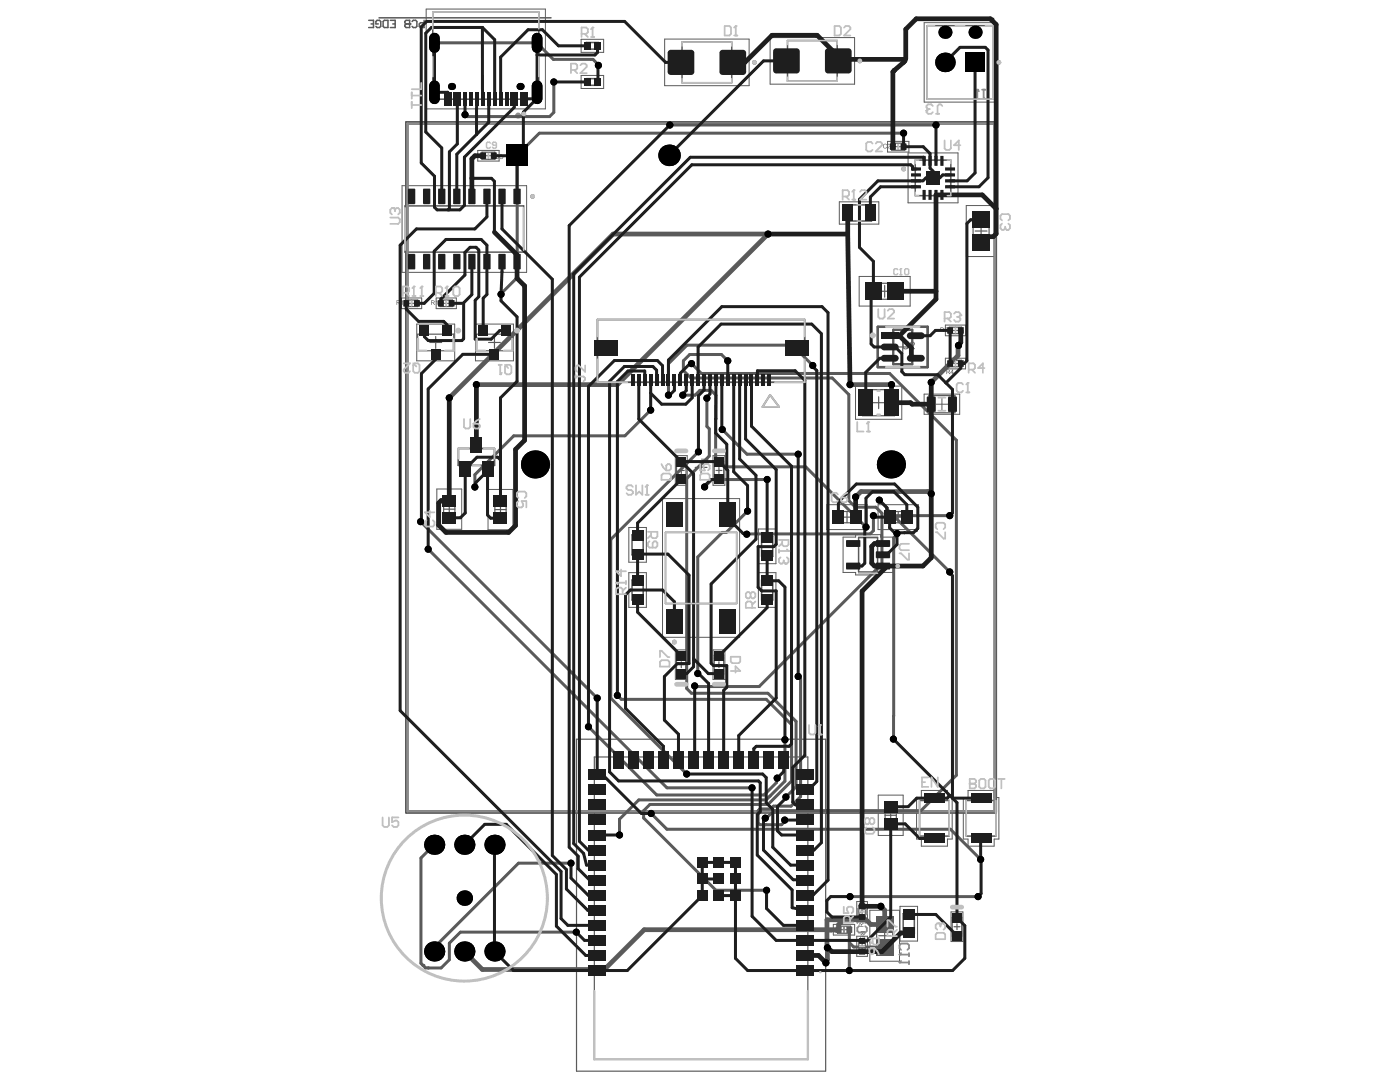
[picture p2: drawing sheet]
<svg xmlns="http://www.w3.org/2000/svg" width="279mm" height="216mm" viewBox="0 0 279 216" stroke-linecap="round" stroke-linejoin="round" font-family="sans-serif">
<path d="M138.7 93.3h2.4M139.9 92.1v2.3" fill="none" stroke="#5a5a5a" stroke-width=".24"/>
<g fill="#5a5a5a">
<path d="M165.5 185.3a.43 .43 0 0 1 .7 .2l-.1 .1a.31 .31 0 0 0-.5-.2 .31 .31 0 0 0 0 .5l.4 .2v-.2h.2a.44 .44 0 0 1-.6 .2 .44 .44 0 0 1-.1-.7z"/>
<path d="M166.6 185.2h.2v1l-.4-.3v-.1l.2 .1z"/>
<path d="M167 185.2h.6v.1h-.4l.1 .2a.38 .38 0 0 1 .2 .3 .38 .38 0 0 1-.3 .4l-.2-.3h.1a.2 .2 0 0 0 .2 .2 .2 .2 0 0 0 .2-.2 .2 .2 0 0 0-.1-.2z"/>
<path d="M99.8 30.8a.48 .48 0 0 1 .7 .5 .48 .48 0 0 1-.7 .4l-.2-.3h.2a.32 .32 0 0 0 .5 .1 .32 .32 0 0 0-.1-.5l-.3-.1-.1 .2h-.2z"/>
<path d="M171.4 183.5l.1 .4h.2a.3 .3 0 0 1 .3-.4 .3 .3 0 0 1 .3 .4l-.1 .2-.2-.1a.21 .21 0 0 0 .2-.3 .21 .21 0 0 0-.3-.1 .21 .21 0 0 0 0 .3v.2l-.5-.1z"/>
<path d="M185 80.2a.43 .43 0 0 1 .8 .2h-.2a.32 .32 0 0 0-.5-.1 .32 .32 0 0 0 .1 .5l.3 .1 .1-.2h.2a.44 .44 0 0 1-.7 .2 .44 .44 0 0 1-.1-.7z"/>
<path d="M185.9 80.3l.4-.2v.9h-.1v-.7l-.2 .1z"/>
<path d="M188.5 65.5a.29 .29 0 0 1 .4-.1 .29 .29 0 0 1 .1 .4 .28 .28 0 0 1-.1 .4 .28 .28 0 0 1-.4-.1l.1-.1a.2 .2 0 0 0 .3 .2 .2 .2 0 0 0 .1-.3 .2 .2 0 0 0-.2-.1l.1-.3h-.2l-.1 .1z"/>
<path d="M80 60.2l.4-.3v.9h-.1v-.6l-.2 .1z"/>
<path d="M80.8 60.2l.3-.3v.9h-.1v-.6l-.2 .1z"/>
<path d="M87 60.2l.3-.3v.9h-.1v-.6l-.2 .1z"/>
<path d="M176.3 28.8a.43 .43 0 0 1 .7 .2h-.1a.32 .32 0 0 0-.5-.1 .32 .32 0 0 0 0 .5l.3 .1 .2-.2h.1a.44 .44 0 0 1-.6 .2 .44 .44 0 0 1-.1-.6z"/>
<path d="M177.2 28.8a.3 .3 0 0 1 .5 0 .3 .3 0 0 1-.2 .5l-.2 .2 .4 .1h-.6l.1-.1a.44 .44 0 0 0 .3-.7l-.2 .2h-.1z"/>
<path d="M99 31.4a.2 .2 0 0 0 .4 0 .2 .2 0 0 0-.4 0zM99 31l.2-.2 .3 .1v.1l-.3-.1-.2 .4a.3 .3 0 0 1 .5 0 .3 .3 0 0 1-.2 .4 .3 .3 0 0 1-.3-.3z"/>
<path d="M172.2 186v.3a.15 .15 0 0 0 .2 .1 .15 .15 0 0 0 .1-.2v-.2zM171.7 185.8h.9v.4a.28 .28 0 0 1-.2 .4 .28 .28 0 0 1-.3-.3l-.4 .4v-.2l.4-.3v-.2h-.4z"/>
<path d="M171.7 186.8h.2a.41 .41 0 0 1 .5-.1 .41 .41 0 0 1 .1 .6h-.1l.1-.2a.22 .22 0 0 0 0-.2 .22 .22 0 0 0-.3-.1 .28 .28 0 0 1-.1 .4 .28 .28 0 0 1-.3 0 .28 .28 0 0 1-.1-.4zM171.8 187a.22 .22 0 0 0 .4 0 .22 .22 0 0 0-.4 0z"/>
<path d="M171.5 184.4v.4h.3v-.3a.15 .15 0 0 0-.1-.2 .15 .15 0 0 0-.2 .1zM171.4 184.3l.3-.1 .2 .3 .4-.4v.2l-.4 .3v.2h.4v.1h-.9z"/>
<path d="M189 73.9v.3h.3a.15 .15 0 0 0 .1-.2 .15 .15 0 0 0-.2-.1zM188.9 73.7l.5 .1a.26 .26 0 0 1 .1 .3 .26 .26 0 0 1-.2 .2l.4 .3h-.2l-.3-.3h-.2v.3h-.1z"/>
<path d="M190.1 73.9l-.3 .4h.3zM190.1 73.7h.1v.6h.1l-.1 .3h-.1v-.1h-.4z"/>
<path d="M187.8 65.5v.3h.3a.15 .15 0 0 0 .1-.2 .15 .15 0 0 0-.2-.1zM187.7 65.3l.5 .1a.26 .26 0 0 1 .1 .3 .26 .26 0 0 1-.2 .2l.4 .3h-.2l-.3-.3h-.2v.3h-.1z"/>
<path d="M79.3 60v.3h.3a.15 .15 0 0 0 .1-.1 .15 .15 0 0 0-.2-.2zM79.1 59.9l.6 .1a.26 .26 0 0 1 .1 .3 .26 .26 0 0 1-.2 .2l.3 .3h-.2l-.2-.3h-.2v.3h-.2z"/>
<path d="M86.2 60v.3h.3a.15 .15 0 0 0 .1-.1 .15 .15 0 0 0-.2-.2zM86.1 59.9l.5 .1a.26 .26 0 0 1 .1 .3 .26 .26 0 0 1-.2 .2l.3 .3h-.1l-.3-.3h-.2v.3h-.1z"/>
<path d="M87.7 60.1v.6a.32 .32 0 0 0 .4-.1 .32 .32 0 0 0-.1-.4v-.2zM87.6 60.1a.34 .34 0 0 1 .5-.1 .34 .34 0 0 1 .1 .5 .3 .3 0 0 1-.4 .4 .3 .3 0 0 1-.2-.5z"/>
</g>
<path d="M81.1 24.4h117.6v137.7h-117.6zM81.3 24.7h117.2v137.2h-117.2zM175.2 65.2h9.9v8.1h-9.9zM178.3 65.8h3.8v6.9h-3.8z" fill="none" stroke="#5a5a5a" stroke-width=".47"/>
<g fill="none" stroke="#5a5a5a" stroke-width=".2">
<path d="M85.1 1.8h23.7v19.9h-23.7zM116 7.8h4.5v2.6h-4.5zM116 15.1h4.5v2.6h-4.5zM132.6 7.8h16.9v9.3h-16.9zM153.7 7.5h16.9v9.3h-16.9zM184.4 4.5h14.3v15.9h-14.3zM80.2 37h24.9v17.3h-24.9zM95.3 30h4.3v2.1h-4.3zM96.8 31.1h1.3M97.5 30.4v1.3M177.1 28.2h4.3v2.1h-4.3zM178.6 29.3h1.3"/>
<path d="M179.3 28.6v1.3M181.2 30.5h10v10h-10zM80.1 59.5h4.1v2.1h-4.1zM82.1 59.9v1.3M87 59.5h4.1v2.1h-4.1zM89.1 59.9v1.3M167.5 40.3h7.9v4.4h-7.9zM171.5 55.2h10.1v5.9h-10.1zM192.8 41h6v10.2h-6zM81.5 60.5h1.3M83.2 64.7h7.5v7.3h-7.5zM88.4 60.5h1.3"/>
<path d="M94.9 64.7h7.6v7.3h-7.6zM170.7 77h9.3v6.7h-9.3zM184.4 78.6h7.1v4.1h-7.1zM188 79.5v2.3M188.7 64.9h4v2.1h-4zM188.7 71.5h4v2.1h-4zM190 72.5h1.3M190 65.9h1.3M190.7 65.3v1.3M190.7 71.9v1.3M87.2 97.6h4.9v8h-4.9zM97.4 97.7h5v8h-5z"/>
<path d="M132.2 99.5h15.4v27.7h-15.4zM134.8 90.9h2.3v5.9h-2.3zM142.3 90.9h2.4v5.9h-2.4zM186.8 80.7h2.4M125.5 114.3h3.5v6.9h-3.5zM125.5 105.3h3.5v6.9h-3.5zM151.4 114.3h3.5v6.9h-3.5zM151.4 105.6h3.5v6.9h-3.5zM165 100.7h8.1v5h-8.1zM168.3 107.2h2.5v-.5h4.9v.5h2.5v7h-2.5v.5h-4.9v-.5h-2.5zM175.2 100.7h8.1v5h-8.1zM134.8 129.7h2.3v5.9h-2.3z"/>
<path d="M142.3 129.7h2.4v5.9h-2.4zM175.3 158.7h4.9v8h-4.9zM183.9 157.7h5.2v1.4h.9v8.3h-.9v1.4h-5.2v-1.4h-1v-8.3h1zM193.2 157.7h5.2v1.4h.9v8.3h-.9v1.4h-5.2v-1.4h-1v-8.3h1zM171 179.9h2.1v4h-2.1zM166.3 184.5h4.3v2.1h-4.3zM167.8 185.5h1.3M168.4 184.9v1.3M171 186.8h2.1v4h-2.1zM171.4 188.8h1.3M171.4 181.9h1.3M172 181.3v1.3"/>
<path d="M172 188.2v1.3M173.6 181.6h5.9v10.2h-5.9zM179.6 180.8h3.5v7h-3.5zM189.8 182h2.4v5.9h-2.4z"/>
</g>
<g fill="none" stroke="#5a5a5a" stroke-width=".24">
<path d="M175.4 58.1h2.3M176.6 56.9v2.4M194.6 46.1h2.4M195.8 44.9v2.4M85.8 68.3h2.3M87 67.2v2.3M97.5 68.3h2.4M98.7 67.2v2.3M175.4 79.2v2.3M135.4 93.9h1.2M136 93.3v1.2M142.9 93.9h1.2"/>
<path d="M143.5 93.3v1.2M174.2 80.4h2.3M88.5 101.6h2.3M89.7 100.5v2.2M98.8 101.7h2.2M99.9 100.6v2.2M167.9 103.2h2.3M169 102.1v2.2M178.1 103.2h2.3M179.3 102.1v2.2M135.4 132.6h1.2M136 132v1.2"/>
<path d="M142.9 132.6h1.2M143.5 132v1.2M176.6 162.7h2.3M177.8 161.6v2.2M167.1 184.8h2.6v1.4h-2.6zM175 184.2h3.2v5h-3.2zM175.4 186.7h2.3M176.6 185.5v2.4M190.4 184.9h1.2M191 184.3v1.2"/>
</g>
<g fill="#5a5a5a">
<path d="M139.9 92.6l.5-.2h1v.3h-1a.22 .22 0 0 0-.3 .2 .22 .22 0 0 0 .3 .2v.2a.41 .41 0 0 1-.5-.2 .41 .41 0 0 1 0-.5z"/>
<path d="M139.9 91.5h1.5v.2l-.3 .4h-.2l.2-.4h-1.2z"/>
</g>
<g fill="none" stroke="#5a5a5a" stroke-width=".3">
<path d="M75.6 3.6h34.4M86.4 2.4h21.1v17.4h-21.1zM117 8.5h2.5v1.3h-2.5zM117 15.7h2.5v1.3h-2.5zM136.1 8.4h9.9v8.1h-9.9zM157.2 8.1h9.9v8.1h-9.9zM185 5.1h13.1v14.7h-13.1zM182.7 31.9h7.1v7.1h-7.1zM80.8 41.1h23.7v9.2h-23.7zM169 40.9h4.9v3.2h-4.9zM126.1 115.7h2.3v4h-2.3zM126.1 106.7h2.3v4h-2.3z"/>
<path d="M132.8 106.2h14.2v14.2h-14.2zM152 115.7h2.2v4h-2.2zM152 107h2.2v4h-2.2zM171.4 107.3h3.7v6.8h-3.7zM183.5 159.7h5.9v7.1h-5.9zM192.8 159.7h6v7.1h-6zM180.3 182.3h2.2v4h-2.2z"/>
</g>
<path d="M175.2 65.2h9.9v8.1h-9.9z" fill="none" stroke="#5a5a5a" stroke-width=".47"/>
<path d="M119.2 63.8h41.4v12.5h-41.4zM153.7 78.8l1.8 2.4h-3.3zM91.5 89.5h7.2v3.4h-7.2zM92.2 92.9v1.4h1.3v-1.4M94.4 89.5v-1.5h1.3v1.5M96.6 92.9v1.4h1.4v-1.4" fill="none" stroke="#5a5a5a" stroke-width=".36"/>
<g fill="none" stroke="#5a5a5a" stroke-width=".24">
<path d="M96.2 30.4h2.6v1.4h-2.6zM178 28.6h2.6v1.4h-2.6zM80.9 59.9h2.5v1.3h-2.5zM87.8 59.9h2.5v1.3h-2.5zM174.1 56.5h4.9v3.2h-4.9zM194.2 43.6h3.2v5h-3.2zM83.4 66.7h7.2v3.3h-7.2zM95.1 66.7h7.2v3.3h-7.2zM172.2 77.8h6.3v5.2h-6.3zM185.4 78.9h5.2v3.5h-5.2zM189.4 65.3h2.5v1.3h-2.5zM189.4 71.9h2.5v1.3h-2.5z"/>
<path d="M88.5 99.5h2.3v4.2h-2.3zM98.8 99.6h2.2v4.2h-2.2zM135 92h1.9v3.8h-1.9zM135 92.6h1.9M135 95.2h1.9M142.5 92h1.9v3.8h-1.9zM142.5 92.6h1.9M142.5 95.2h1.9M167 102.1h4.1v2.2h-4.1zM177.2 102.1h4.1v2.2h-4.1zM135 130.7h1.9v3.8h-1.9zM135 133.9h1.9"/>
<path d="M135 131.3h1.9M142.5 130.7h1.9v3.8h-1.9zM142.5 133.9h1.9M142.5 131.3h1.9M115.1 147.5h49.7v66.2h-49.7zM118.6 151h42.6v60.4h-42.6zM176.6 160.6h2.3v4.2h-2.3zM171.4 180.7h1.3v2.5h-1.3zM171.4 187.6h1.3v2.5h-1.3zM190 183h1.9v3.8h-1.9zM190 183.6h1.9M190 186.2h1.9"/>
</g>
<g fill="#5a5a5a">
<path d="M180.2 68.2h.1v.9a.4 .4 0 0 0 .4 .4 .4 .4 0 0 0 .4-.4v-.9h.2v.9a.58 .58 0 0 1-.6 .6 .58 .58 0 0 1-.5-.6z"/>
<path d="M181.7 68.3a.51 .51 0 0 1 .8 0 .51 .51 0 0 1-.3 .8l-.4 .4h.8v.2h-1.1l.3-.5a.66 .66 0 0 0 .5-.8l-.4-.1-.1 .3h-.2z"/>
</g>
<path d="M81.8 4.8h-.8l-.2-.3v-.2l.2-.2h.8v1.4M82.2 4.3l.3-.2h.5l.2 .2v1l-.2 .2h-.5l-.3-.2M84.6 4.1v1.4h-.7l-.2-.2v-.5l.2-.3h.7" fill="none" stroke="#5a5a5a" stroke-width=".3"/>
<circle cx="81.8" cy="4.8" r=".15" fill="#5a5a5a"/>
<path d="M73.6 4.1h.9v1.4h-.9M74.1 4.8h.4M75.5 4.8h-.5v-.5l.3-.2h.4l.3 .2v1l-.3 .2h-.4l-.3-.2M76.5 4.3l.2-.2h.7v1.4h-.7l-.2-.2zM77.9 4.1h1v1.4h-1M78.4 4.8h.5M81.8 4.8h-.8l-.2 .2v.3l.2 .2h.8" fill="none" stroke="#5a5a5a" stroke-width=".3"/>
<g fill="none" stroke="#5a5a5a" stroke-width=".47">
<circle cx="150.5" cy="12.4" r=".24"/>
<circle cx="171.6" cy="12.1" r=".24"/>
<circle cx="199.3" cy="12.4" r=".24"/>
<circle cx="104.5" cy="22.7" r=".24"/>
<circle cx="106.3" cy="39.2" r=".24"/>
<circle cx="180.3" cy="33.7" r=".24"/>
<circle cx="179.2" cy="112.9" r=".24"/>
<circle cx="134.6" cy="128.1" r=".24"/>
</g>
<path d="M179 69.2h2.3M180.2 68.1v2.3" fill="none" stroke="#5a5a5a" stroke-width=".24"/>
<path d="M81.3 24.7h117.2v137.2h-117.2z" fill="none" stroke="#8c8c8c" stroke-width=".47"/>
<path d="M168.4 185v1M171.1 183.6v.6M171.1 183.9h1.9M171.4 184.8l-.3 .3v.7l.3 .3h1.3l.3-.3v-.7l-.3-.3" fill="none" stroke="#8c8c8c" stroke-width=".35"/>
<circle cx="173" cy="183.9" r=".18" fill="#8c8c8c"/>
<path d="M171.1 181.3v1.3l1.3-1.3h.3l.3 .4v.6l-.3 .3M173 183.9l-.3 .3M179.5 190.5h1.9M179.8 189.5l-.3-.3v-.6l.3-.3h1.3l.3 .3v.6l-.3 .3M181.4 190.2v.6" fill="none" stroke="#8c8c8c" stroke-width=".35"/>
<circle cx="179.5" cy="190.5" r=".18" fill="#8c8c8c"/>
<path d="M179.5 192.1h1.9M179.8 190.2l-.3 .3M181.4 191.7v.7" fill="none" stroke="#8c8c8c" stroke-width=".35"/>
<circle cx="179.5" cy="192.1" r=".18" fill="#8c8c8c"/>
<path d="M194.7 19.8h.7M195 17.9v1.9M196 17.9h.6M196.3 17.9v1.6l.3 .3h.3l.4-.3M179.8 191.7l-.3 .4" fill="none" stroke="#8c8c8c" stroke-width=".35"/>
<circle cx="195" cy="17.9" r=".18" fill="#8c8c8c"/>
<path d="M195 17.9l.4 .3" fill="none" stroke="#8c8c8c" stroke-width=".35"/>
<circle cx="103.4" cy="23.1" r=".3" fill="none" stroke="#8c8c8c" stroke-width=".59"/>
<path d="M86.7 8.5h20.4l3.3 3.3h7.9M114 172.2h-10.5l-16.8 16.9v.8M133.1 165.5h56.6l6 6M85.5 193.1h.1M91.9 186l-2.2 2.2v3.3l-1.7 1.6" fill="none" stroke="#5a5a5a" stroke-width=".6"/>
<circle cx="84.4" cy="192.6" r=".3" fill="#5a5a5a"/>
<g fill="none" stroke="#5a5a5a" stroke-width=".6">
<path d="M137.1 68.9l-3.7 3.7v6.2M144.2 106.2l-4.9 4.9v23.3M176 112.5l-24.5 24.5h-12.7l-.2-.1M123.2 138.8l.8 .7h28.9l5.1 5.1v11.2l-4.7 4.7h-23.6M137 137.4l1 .9h15.3l5.6 5.6v13.1l-2.1 2M117.4 145l13.7 13.6h21.4l2.4-2.4v-.8l.2-.1M133.1 157.2h17M153.7 158.9h.1M156.7 147.6v8.3l-3 3M84 171.2v21l.9 .9h3.1M130 162.3l3.1 3.2M153.8 161.4h-2.1l-.4 .4v2.4l.4 .4h4.3l.6-.7v-.3"/>
<path d="M154.4 160.9h3.5M183.8 161.8h-29.1l-.5 .5h-.3l-1 1h-.2"/>
</g>
<circle cx="152.7" cy="164.6" r=".3" fill="#5a5a5a"/>
<g fill="none" stroke="#5a5a5a" stroke-width=".6">
<path d="M86.7 8.5v.1M110.5 16.4v6l-.8 .9h-16.5l-.4-.4M118.3 11.8l1.1 1.3M133.7 24.9h53.1M180.3 26.6h-72.7l-4.4 4.4v24.4l-3.2 3.3M136.3 78.9h2.4l1-1h2.2l1 1-.1 12.3 1.9 2h16.1l12 12M137.1 68.9h21.1l4 4M138 72.6l2 1.9h37.6l13.3 13.3v66.9l-7.1 7.1M141.1 79.5v5.6l.5 .5v5.4l-4.6 4.5v41.9M145.2 72l-1.2-1.3h-6.4l-1.2 1.3v1.9l1.5 1.5h28.2l3.3 3.3v21.2l1.3 1.3h4.1l1.2 1.2v10.1M162.2 72.9h.1M129.9 81.8l-5.2 5.2h-22.2l-7.7 7.7v2.5"/>
<path d="M139.4 90.1l-17.5 17.5v31.7l15.1 15.1M144.1 85.7l5 4.9h10.2M153.1 95.7h-11.3v.3l-1.2 1.2M175.5 99.8l1.5 1.5v.3l12.5 12.5M83.9 104.1l35.3 35.2M85.5 109.6l47.6 47.6M149.2 102l-4.3 4.2h-.7M174.3 102.9v3l-.6 .6-24.7 .1M178.3 102.9h11.2M179 106.5v.2l-.6 .6-.1 40.2M159.3 135l.5 .5v23.5l-1.9 1.9M153.7 158.9l-.8 .7h-25.4l-3.9 3.9v3.1"/>
<path d="M86.7 168.6l-2.7 2.6M129.7 160.5l-1.3 1.3v1.4l14.5 14.4h10.1M154.4 160.9l-.6 .5M169.6 178.9h25.6M91.9 186h23.1M169.5 185.5v8.2M169.5 188.1l.9 .9h6.2"/>
</g>
<path d="M95.1 76.7h28.1l30.1-30h-30.9l-32.7 32.7M169.6 76.7h8.3M191.3 68.9l-.1 2.1-5.4 5.3M185.8 98.5l-.5-.4h-13.5l-1 1.1M168.3 183.5l-.9 1v1h-38.8l-8 7.9h-24.3l-3.6-3.5M175.8 180.8l.8 .8v2.9h-2.8l-.9-1h-7.9l.1 8-.3 .6" fill="none" stroke="#5a5a5a" stroke-width=".95"/>
<g fill="#000">
<circle cx="90.1" cy="17.3" r=".71"/>
<circle cx="103.8" cy="17.3" r=".71"/>
<circle cx="110.5" cy="16.4" r=".71"/>
<circle cx="119.4" cy="13.1" r=".71"/>
<circle cx="188.6" cy="12.4" r="1.95"/>
<circle cx="188.6" cy="6.4" r="1.3"/>
<circle cx="194.6" cy="6.4" r="1.3"/>
<circle cx="92.8" cy="22.9" r=".71"/>
<circle cx="133.5" cy="31" r="2.15"/>
<circle cx="133.7" cy="24.9" r=".71"/>
<circle cx="180.3" cy="26.6" r=".71"/>
<circle cx="186.8" cy="24.9" r=".71"/>
<circle cx="100" cy="58.7" r=".71"/>
<circle cx="153.3" cy="46.7" r=".71"/>
<circle cx="89.7" cy="79.4" r=".71"/>
<circle cx="95.1" cy="76.7" r=".71"/>
<circle cx="133.4" cy="78.8" r=".71"/>
<circle cx="136.3" cy="78.9" r=".71"/>
<circle cx="138" cy="72.6" r=".71"/>
<circle cx="141.1" cy="79.5" r=".71"/>
<circle cx="145.2" cy="72" r=".71"/>
<circle cx="162.2" cy="72.9" r=".71"/>
<circle cx="169.6" cy="76.7" r=".71"/>
<circle cx="177.9" cy="76.7" r=".71"/>
<circle cx="185.8" cy="76.3" r=".71"/>
<circle cx="191.3" cy="68.9" r=".71"/>
<circle cx="94.8" cy="97.2" r=".71"/>
<circle cx="106.8" cy="92.7" r="2.8"/>
<circle cx="129.9" cy="81.8" r=".71"/>
<circle cx="139.4" cy="90.1" r=".71"/>
<circle cx="140.6" cy="97.2" r=".71"/>
<circle cx="144.1" cy="85.7" r=".71"/>
<circle cx="153.1" cy="95.7" r=".71"/>
<circle cx="159.3" cy="90.6" r=".71"/>
<circle cx="170.8" cy="99.2" r=".71"/>
<circle cx="175.5" cy="99.8" r=".71"/>
<circle cx="177.8" cy="92.7" r="2.8"/>
<circle cx="185.8" cy="98.5" r=".71"/>
<circle cx="83.9" cy="104.1" r=".71"/>
<circle cx="85.5" cy="109.6" r=".71"/>
<circle cx="149" cy="106.6" r=".71"/>
<circle cx="149.2" cy="102" r=".71"/>
<circle cx="172.8" cy="105.2" r=".71"/>
<circle cx="174.3" cy="102.9" r=".71"/>
<circle cx="179" cy="106.5" r=".71"/>
<circle cx="189.5" cy="114.1" r=".71"/>
<circle cx="189.5" cy="102.9" r=".71"/>
<circle cx="119.2" cy="139.3" r=".71"/>
<circle cx="123.2" cy="138.8" r=".71"/>
<circle cx="138.6" cy="136.9" r=".71"/>
<circle cx="139.3" cy="134.4" r=".71"/>
<circle cx="159.3" cy="135" r=".71"/>
<circle cx="117.4" cy="145" r=".71"/>
<circle cx="137" cy="154.4" r=".71"/>
<circle cx="150.1" cy="157.2" r=".71"/>
<circle cx="155.1" cy="155.3" r=".71"/>
<circle cx="156.7" cy="147.6" r=".71"/>
<circle cx="156.8" cy="159" r=".71"/>
<circle cx="178.3" cy="147.5" r=".71"/>
<circle cx="86.7" cy="168.6" r="2.01"/>
<circle cx="92.7" cy="179.2" r="1.54"/>
<circle cx="92.7" cy="168.6" r="2.01"/>
<circle cx="98.7" cy="168.6" r="2.01"/>
<circle cx="114" cy="172.2" r=".71"/>
<circle cx="123.6" cy="166.6" r=".71"/>
<circle cx="130" cy="162.3" r=".71"/>
<circle cx="152.7" cy="163.3" r=".71"/>
<circle cx="153" cy="177.6" r=".71"/>
<circle cx="156.6" cy="163.6" r=".71"/>
<circle cx="169.6" cy="178.9" r=".71"/>
<circle cx="195.2" cy="178.9" r=".71"/>
<circle cx="195.7" cy="171.5" r=".71"/>
<circle cx="86.7" cy="189.9" r="2.01"/>
<circle cx="92.7" cy="189.9" r="2.01"/>
<circle cx="98.7" cy="189.9" r="2.01"/>
<circle cx="115" cy="186" r=".71"/>
<circle cx="164.8" cy="192.1" r=".71"/>
<circle cx="165.1" cy="189.1" r=".71"/>
<circle cx="169.5" cy="193.7" r=".71"/>
<circle cx="175.8" cy="180.8" r=".71"/>
</g>
<path d="M86.7 7.6v1.9M86.7 17.1v2.6M107.2 7.6v1.9M107.2 17.1v2.6" fill="none" stroke="#000" stroke-width="2.1"/>
<g fill="#000">
<path d="M192.6 10.5h3.9v3.9h-3.9z" fill-rule="evenodd"/>
<path d="M101.1 28.8h4.3v4.3h-4.3z" fill-rule="evenodd"/>
</g>
<g fill="#5a5a5a">
<path d="M174.8 187.3h3.5v3.3h-3.5z" fill-rule="evenodd"/>
<path d="M168.9 185l.2-.1h.8l.2 .1v1l-.2 .2h-.8l-.2-.2z" fill-rule="evenodd"/>
<path d="M174.8 182.8h3.5v3.3h-3.5z" fill-rule="evenodd"/>
<path d="M166.8 185l.1-.1h.9l.2 .1v1l-.2 .2h-.9l-.1-.2z" fill-rule="evenodd"/>
</g>
<g fill="#5a5a5a">
<path d="M169.9 186h.2l-.2 .2z"/>
<path d="M169.9 184.9l.2 .1h-.2z"/>
<path d="M169 184.9h.1v.1h-.2z"/>
<path d="M168.9 186h.2v.2z"/>
<path d="M167.8 186h.2l-.2 .2z"/>
<path d="M167.8 184.9l.2 .1h-.2z"/>
<path d="M166.8 184.9h.1v.1h-.1z"/>
<path d="M166.8 186h.1v.2z"/>
</g>
<g fill="none" stroke="#1e1e1e" stroke-width=".6">
<path d="M86.7 18.4h2.7M104.5 19.7h2.7M91.3 28.7l-1.6 1.6v11.3l-.3 .3M102.6 21.4l-9.9 10v9.6l-.9 .9h-4.6l-.5-.5M103.2 31v8.2M103.2 31l-.1 .1M104.5 22.4v8.6M175.2 36.1l-3.7 3.7v9.6l2.8 2.7M94.2 52.2v6.6l-1.7 1.6v7.2l-.3 .4h-6.7l-.8-.8M121.7 76.1v77.9l1.8 1.8h27.9l.3 .4v5.8l-.6 .6v8l7 7v3.5M134.6 75.8v2.1l-.8 .8-.4 .1M162.2 72.9v.2l.8 .8v82l-1.7 1.7h-.7"/>
<path d="M143.5 95.6l-1.7 .1-1.2 1.2v.3M132.2 117.7h-6.4l-1 1v22.6l7.6 7.6M145.2 102.1v1.3l3.1 3h.6l.1 .2M189.5 114.1v.2l.6 .6v44.4h5.7M138.4 131.5l3 2.9h2.1M138.6 136.9v14.5l-.2 .2M139.3 134.4h.1l2 2v15.2M150.1 157.2h.1M150.1 157.2v25.6l4.8 4.8M152.2 154.4l.7 .8v5l1.3 1.3v7.6l3.6 3.5h2.8M156.5 151.6l-.1 2.4-1.3 1.3M156.8 159v.3l-1.6 1.6v4.9l.8 .8h4.6"/>
<path d="M178.3 147.5l12.7 12.7M92.7 168.6l4-4.1h4.3l10 10M152.7 163.3v.2l-.3 .3v5.8l5.9 6h2.3M156.6 163.6h.1M160.6 163.6h-4M195.7 171.5l.1 6.8M195.8 167.3v4.1"/>
</g>
<circle cx="182.7" cy="105.9" r=".3" fill="#1e1e1e"/>
<g fill="none" stroke="#1e1e1e" stroke-width=".6">
<path d="M86.7 8.6v9.8M89.4 18.4v1.4M91.3 19.8v8.9M92.8 19.8v3.1M95.2 19.8l-.1 7M96.3 5.5l2.4 2.4v11.9M96.3 5.5h-10.2l-1.1 1.1v19.7l3.2 3.2v9.7M96.3 5.5l.1 14.3M97.5 19.8v4.6l-6.3 6.4v8.4M102.6 19.8v1.6M104.5 19.7v.1M107.1 19.7l-2.6 2.7"/>
<path d="M107.2 8.6v11.1M110.5 16.4h6.7M117.2 9.1h-5.7l-3.3-3.2h-2.8l-5.5 5.5v8.4M119.2 9.1v1.4l-.5 .5h-11.5M119.4 13.1l-.2 3.3M135.9 12.4h-3.1l-8.1-8.1h-39.5l-1.1 1.1v27.1l2.6 2.7v6.2M156.9 12.1h-4.5l-18.9 18.9M188.6 12.4l3-3h5l.6 .6v25.5l-1.8 1.8h-5.8M194.6 12.4v22.1l-1.6 1.6h-3.4M94.2 35.4l.1 .2h3.8l.6 .6v10.1M97.2 39.2v4.1l-2.4 2.4h-11.7l-3.2 3.2v92.9l32.1 32.1v9.4l1.3 1.3h5.9M98.5 31.1h4.6"/>
<path d="M100.2 39.2v6.5l10 10v115l2.8 2.8v3.9l4.3 4.2h1.9M103.2 31h1.3M133.7 24.9l-20.1 20.1v124.1l1.8 1.8v2.4l2.3 2.3h1.5M180.3 26.6v2.7h4l1.3 1.3v3l.6 .5v1.4M182.8 33.7h-.7v-.5l-.3-.3h-43.7l-22.5 22.4v112.6l1.8 1.7h1.8M182.8 37.3h-7.1l-2 2v3.2M184.4 32.1v-.7h-46.6l-23.3 23.2v113.7l2 2 .6 2.3h2.1M186.8 24.9v7.2M189.6 34.9h-1.4l-.6 .6h-2.8l-.6 .6h-9M100.2 52.2l-.2 7.8 3.2 3.2v12.9l-3.3 3.3v20.6M174.3 52.1v6l-.5 .5v10l.7 .6h4.2l1.3 1.4v3.6l.6 .6h6.5l3 2.9v24.6l-.6 .6M195.8 43.9h-2.1l-.7 .7v27.4l-.6 .5h-.6v.9l-3 3"/>
<path d="M81.1 60.5v1.2l2.4 2.4h5l.7 .7v1.2M83.2 60.5h1.5l2-2v-8.4l2.3-2.3h7l1.2 1.1v9.9l-.8 .7v6.5M84.7 66v1.2M87 70.7v1l-2.9 2.8v29.4l-.2 .2M88 60.5v-.8l4.8-4.8v-4.5l1-1.1h1.2l.6 .6v9.3l-.8 .7v7.8h3.2l1.7-1.7h1.2M90.1 60.5h2.1M98.7 70.7h-6.3l-6.9 6.9v32M127.5 75.8v7.8l10.9 10.9v38.6l-1.3 1.3h-1.1M128.7 75.8v-1.8h-3.4l-2.1 2.1v62.7M129.9 75.8v6M131 75.8v-1.9l-.7-.8h-5.7l-2.9 3M132.2 75.8v-2.8l-1-1.1h-8.6l-5.2 5.2v67.9"/>
<path d="M133.4 75.8v-4l10.7-10.6h19.9l1.2 1.2v113.2l-3 3h-1.6M137 75.8v2.1l-.7 .7v.3M138 72.6h-.3l-1.9 1.9v1.3M138.1 75.8v3.6l-1.2 1.3h-4.8l-2.2-2.2M139.3 75.8v-6.6l4.6-4.5h18.1l1.9 1.9v101.5l-1.4 1.5h-1.9M140.5 75.8v2l-1.1 1.2v11.1M141.7 75.8v2.8l-.6 .6v.3M142.9 75.8l-.1 10.6 2.2 2.2v5.1M144.1 75.8v9.9M145.2 72v3.8M146.4 75.8v18.3l2.8 2.8v5.1M147.6 75.8v15.8l3.3 3.2v12.8l-9 8.9v15.8l.5 .5h2.6v4.3l-.6 .7v13.8"/>
<path d="M148.8 75.8v11.8l6.1 6.1v14.9l-.5 .5h-3.1v8.1l.7 .7h2.9v21.4l-7.5 7.5v4.8M150 75.8v9.2l8 8v55.4l-.5 .5h-6.6l-.5 .5v2.2M151.2 75.8v-1.8h7.5l1.9 1.9v74.8l-2.4 2.4v7l.6 .5h1.8M177.6 71.5h-2l-2.8 2.8v6.1M182.8 67h2.8l1.1-1.1h2.9v6.6M97.3 94.4h-.5l-1.9 1.9v.7l-.1 .2M97.3 93.6v9.2l.6 .6h2M99.9 91.8l-.6-.6h-4.1l-2.4 2.4v8.8l-.9 .9h-2.2M136 92.1h7.5l1.5 1.6M136 95.6l-8.8 8.8v2.5M145 93.7l.2 .2v8.2M153.1 95.7v11.5"/>
<path d="M159.3 90.6v44.4M175.5 99.8l1.5 1.5v1.4l.5 .5M127.2 115.9v-5.3h6.1l4.2 4.2v17.6h-2.3l-2.6 2.6v8.7l2.8 2.8v5.1M127.2 119.6v2.5l8.8 8.8M132.2 117.7l2.4 2.4v4M153.1 110.9v5h2.3l1.3 1.2v30.5M153.1 119.6v1.6l-9.6 9.7M167.3 103.2v-3l3.6-3.6h7.6l4.7 4.6v4.2l-.9 .9h-3.1l-.2 .2M174.3 102.9h.2l.3 .3h2.7M177.5 103.2v2.1l1 1h.4l.1 .2M179 106.5v2.2l-2 2h-.8M181 103.2v-2.5l-2.6-2.6h-4.3l-1.3 1.3v5.8h-.2v7.2l-.6 .5h-1.7"/>
<path d="M119.2 139.3v15.3h1.1l7.7 7.7h2M132.4 148.9v2.7M137 154.4h15.2M189.5 158.7l-.4 .6h-6.1l-1.8 1.7h-3.4M111 174.5v10.3l5.9 5.9h2.3M114 172.2v3l3.4 3.4h1.8M119.2 166.6h4.4M140.2 175.4h3.3M143.5 178.7h3.3M153 177.6v3.7l3.3 3.3h4.3M169.6 178.9h-3.8l-.8 .8v2.3l1 1h6M186.5 167.3h-2.9l-3-2.9h-2.8v18.6l-4.8 4.8-1.1-.2h-17"/>
<path d="M191 160.2v22.9l1.6 1.6v6.5l-2.5 2.5h-40.9l-2.4-2.5v-19.1h-6.6v6.6l-15 15h-22.7l-3.8-3.8v-21.3M195.8 178.3l-.6 .6M115 186l1.7 1.6h2.5M158.1 181.1l2.5 .5M181.4 182.5h5.4l4.2 4.2"/>
</g>
<g fill="none" stroke="#1e1e1e" stroke-width=".95">
<path d="M167.3 11.8v-.6l-4.2-4.2h-9l-5.4 5.4h-2.5M178.5 14h.1M180.6 11.8l.2-.1v-5.9l2.1-2.1h14.8l1.1 1.2v41.8l-.6 .5h-1.3l-1.1 1.1M180.6 11.8h-13l-.3 .3M180.6 11.8v.4l-2.4 2.1v15M197.9 4h.1M94.3 35.6h-.1v3.6M96.4 31.1h-1.6l-.6 .6v3.7M98.7 46.3l4.5 4.5v4.7l1.5 1.5v30.9l-1.8 1.8v15.2l-1.4 1.3h-12.5l-1.4-1.4v-4.4l.4-.5h1.7v-20.5M153.3 46.7h15.9M169.2 46.7l.4 30M169.2 42.5v4.2"/>
<path d="M178.8 58.1h8M198.8 41.7l-2.8-2.8h-9.2v20.8l-7.3 7.3M95.1 76.7v12.1M177.6 67h1.9M177.9 76.7v3.7h3.8l.3 .3h3.8M179.5 67l2.4 2.4v1.9l.2 .2h.7M185.8 76.3v35l-1.6 1.6h-9.7l-.5-.5v-3.4l.5-.5h1.7M191.8 65.9v2.4l-.5 .6M170.8 99.2v4M176.2 112.9l.4 .5-4.6 4.6v62.8h3.8M160.6 190.7h2.8l1.4 1.4M181.4 186.2h-1.7l-3.7 3.7h-10l-.9-.8"/>
</g>
<g fill="#000">
<circle cx="90.1" cy="17.3" r=".71"/>
<circle cx="103.8" cy="17.3" r=".71"/>
<circle cx="110.5" cy="16.4" r=".71"/>
<circle cx="119.4" cy="13.1" r=".71"/>
<circle cx="188.6" cy="12.4" r="1.95"/>
<circle cx="188.6" cy="6.4" r="1.3"/>
<circle cx="194.6" cy="6.4" r="1.3"/>
<circle cx="92.8" cy="22.9" r=".71"/>
<circle cx="133.5" cy="31" r="2.15"/>
<circle cx="133.7" cy="24.9" r=".71"/>
<circle cx="180.3" cy="26.6" r=".71"/>
<circle cx="186.8" cy="24.9" r=".71"/>
<circle cx="100" cy="58.7" r=".71"/>
<circle cx="153.3" cy="46.7" r=".71"/>
<circle cx="89.7" cy="79.4" r=".71"/>
<circle cx="95.1" cy="76.7" r=".71"/>
<circle cx="133.4" cy="78.8" r=".71"/>
<circle cx="136.3" cy="78.9" r=".71"/>
<circle cx="138" cy="72.6" r=".71"/>
<circle cx="141.1" cy="79.5" r=".71"/>
<circle cx="145.2" cy="72" r=".71"/>
<circle cx="162.2" cy="72.9" r=".71"/>
<circle cx="169.6" cy="76.7" r=".71"/>
<circle cx="177.9" cy="76.7" r=".71"/>
<circle cx="185.8" cy="76.3" r=".71"/>
<circle cx="191.3" cy="68.9" r=".71"/>
<circle cx="94.8" cy="97.2" r=".71"/>
<circle cx="106.8" cy="92.7" r="2.8"/>
<circle cx="129.9" cy="81.8" r=".71"/>
<circle cx="139.4" cy="90.1" r=".71"/>
<circle cx="140.6" cy="97.2" r=".71"/>
<circle cx="144.1" cy="85.7" r=".71"/>
<circle cx="153.1" cy="95.7" r=".71"/>
<circle cx="159.3" cy="90.6" r=".71"/>
<circle cx="170.8" cy="99.2" r=".71"/>
<circle cx="175.5" cy="99.8" r=".71"/>
<circle cx="177.8" cy="92.7" r="2.8"/>
<circle cx="185.8" cy="98.5" r=".71"/>
<circle cx="83.9" cy="104.1" r=".71"/>
<circle cx="85.5" cy="109.6" r=".71"/>
<circle cx="149" cy="106.6" r=".71"/>
<circle cx="149.2" cy="102" r=".71"/>
<circle cx="172.8" cy="105.2" r=".71"/>
<circle cx="174.3" cy="102.9" r=".71"/>
<circle cx="179" cy="106.5" r=".71"/>
<circle cx="189.5" cy="114.1" r=".71"/>
<circle cx="189.5" cy="102.9" r=".71"/>
<circle cx="119.2" cy="139.3" r=".71"/>
<circle cx="123.2" cy="138.8" r=".71"/>
<circle cx="138.6" cy="136.9" r=".71"/>
<circle cx="139.3" cy="134.4" r=".71"/>
<circle cx="159.3" cy="135" r=".71"/>
<circle cx="117.4" cy="145" r=".71"/>
<circle cx="137" cy="154.4" r=".71"/>
<circle cx="150.1" cy="157.2" r=".71"/>
<circle cx="155.1" cy="155.3" r=".71"/>
<circle cx="156.7" cy="147.6" r=".71"/>
<circle cx="156.8" cy="159" r=".71"/>
<circle cx="178.3" cy="147.5" r=".71"/>
<circle cx="86.7" cy="168.6" r="2.01"/>
<circle cx="92.7" cy="179.2" r="1.54"/>
<circle cx="92.7" cy="168.6" r="2.01"/>
<circle cx="98.7" cy="168.6" r="2.01"/>
<circle cx="114" cy="172.2" r=".71"/>
<circle cx="123.6" cy="166.6" r=".71"/>
<circle cx="130" cy="162.3" r=".71"/>
<circle cx="152.7" cy="163.3" r=".71"/>
<circle cx="153" cy="177.6" r=".71"/>
<circle cx="156.6" cy="163.6" r=".71"/>
<circle cx="169.6" cy="178.9" r=".71"/>
<circle cx="195.2" cy="178.9" r=".71"/>
<circle cx="195.7" cy="171.5" r=".71"/>
<circle cx="86.7" cy="189.9" r="2.01"/>
<circle cx="92.7" cy="189.9" r="2.01"/>
<circle cx="98.7" cy="189.9" r="2.01"/>
<circle cx="115" cy="186" r=".71"/>
<circle cx="164.8" cy="192.1" r=".71"/>
<circle cx="165.1" cy="189.1" r=".71"/>
<circle cx="169.5" cy="193.7" r=".71"/>
<circle cx="175.8" cy="180.8" r=".71"/>
</g>
<path d="M86.7 7.6v1.9M86.7 17.1v2.6M107.2 7.6v1.9M107.2 17.1v2.6" fill="none" stroke="#000" stroke-width="2.1"/>
<g fill="#000">
<path d="M192.6 10.5h3.9v3.9h-3.9z" fill-rule="evenodd"/>
<path d="M101.1 28.8h4.3v4.3h-4.3z" fill-rule="evenodd"/>
</g>
<g fill="#1e1e1e">
<path d="M188.6 37h1.9l.1 .5-1.9 .1z" fill-rule="evenodd"/>
<path d="M188.6 35.8h1.9l.1 .5-1.9 .1z" fill-rule="evenodd"/>
<path d="M175.8 66.3h3.5v1.4h-3.5z" fill-rule="evenodd"/>
<path d="M175.8 71.5l.7-.7h2.2l.6 .7-.6 .7h-2.2z" fill-rule="evenodd"/>
<path d="M181 71.5l.7-.7h2.2l.7 .7-.7 .7h-2.2z" fill-rule="evenodd"/>
<path d="M181 67l.7-.7h2.2l.7 .7-.7 .7h-2.2z" fill-rule="evenodd"/>
<path d="M175.8 69.2l.7-.6h2.2l.6 .6-.6 .7h-2.2z" fill-rule="evenodd"/>
<path d="M187.7 38h.6l-.1 1.9-.5-.1z" fill-rule="evenodd"/>
<path d="M186.5 38h.6l-.1 1.9-.5-.1z" fill-rule="evenodd"/>
<path d="M194 46.7h3.6v3.3h-3.6z" fill-rule="evenodd"/>
<path d="M177.6 28.8l.2-.2h.8l.2 .2v1l-.2 .1h-.8l-.2-.1z" fill-rule="evenodd"/>
<path d="M164.6 10.3l.7-.7h4l.7 .7v3.7l-.7 .7h-4l-.7-.7z" fill-rule="evenodd"/>
<path d="M143.6 10.6l.6-.7h4.1l.6 .7v3.7l-.6 .7h-4.1l-.6-.7z" fill-rule="evenodd"/>
<path d="M177.1 56.3h3.4v3.6h-3.4z" fill-rule="evenodd"/>
<path d="M189 65.4l.2-.1h.9l.1 .1v1l-.1 .2h-.9l-.2-.2z" fill-rule="evenodd"/>
<path d="M189 72l.2-.1h.9l.1 .1v1l-.1 .2h-.9l-.2-.2z" fill-rule="evenodd"/>
<path d="M188.6 34.7l1.9-.1 .1 .5-1.9 .1z" fill-rule="evenodd"/>
<path d="M194 42.2h3.6v3.3h-3.6z" fill-rule="evenodd"/>
<path d="M185.4 31.1l.5 .1v1.9l-.6-.1z" fill-rule="evenodd"/>
<path d="M184.9 34.2h2.6v2.6h-2.6z" fill-rule="evenodd"/>
<path d="M181.8 35.8h1.9l.1 .5-1.9 .1z" fill-rule="evenodd"/>
<path d="M191.2 72l.1-.1h.9l.1 .1v1l-.1 .2h-.9l-.1-.2z" fill-rule="evenodd"/>
<path d="M189.2 79.3l.2-.2h1.4l.2 .2v2.7l-.2 .2h-1.4l-.2-.2z" fill-rule="evenodd"/>
<path d="M179.7 28.8l.2-.2h.9l.1 .2v1l-.1 .1h-.9l-.2-.1z" fill-rule="evenodd"/>
<path d="M172.6 56.3h3.4v3.6h-3.4z" fill-rule="evenodd"/>
<path d="M176.4 101.9h2.3v2.6h-2.3z" fill-rule="evenodd"/>
<path d="M193.8 158.3h4v1.9h-4z" fill-rule="evenodd"/>
<path d="M184.5 158.3h4v1.9h-4z" fill-rule="evenodd"/>
<path d="M190 182.2h1.9v1.9h-1.9z" fill-rule="evenodd"/>
<path d="M176.5 159.8h2.6v2.3h-2.6z" fill-rule="evenodd"/>
<path d="M166.1 101.9h2.4v2.6h-2.4z" fill-rule="evenodd"/>
<path d="M175 110h2.5l.2 .2v1l-.2 .2h-2.5l-.2-.2v-1z" fill-rule="evenodd"/>
<path d="M158.9 192.6h3.5v2.1h-3.5z" fill-rule="evenodd"/>
<path d="M118.6 8.4h1.3v1.5h-1.3z" fill-rule="evenodd"/>
<path d="M142.5 74.6h.7v2.4h-.7z" fill-rule="evenodd"/>
<path d="M118.6 15.6h1.3v1.5h-1.3z" fill-rule="evenodd"/>
<path d="M127.1 74.6h.7v2.4h-.7z" fill-rule="evenodd"/>
<path d="M103.8 18.4h1.4v2.7h-1.4z" fill-rule="evenodd"/>
<path d="M88.7 18.4h1.4v2.7h-1.4z" fill-rule="evenodd"/>
<path d="M98 30.6l.1-.2h.9l.1 .2v1l-.1 .1h-.9l-.1-.1z" fill-rule="evenodd"/>
<path d="M102.5 37.8l.1-.2h1.1l.2 .2v2.8l-.2 .1h-1.1l-.1-.1z" fill-rule="evenodd"/>
<path d="M99.5 50.8l.1-.1h1.1l.2 .1v2.8l-.2 .2h-1.1l-.1-.2z" fill-rule="evenodd"/>
<path d="M143.6 100.1h3.3v4.9h-3.3z" fill-rule="evenodd"/>
<path d="M142.5 91.2h1.9v1.8h-1.9z" fill-rule="evenodd"/>
<path d="M145.7 171h2.1v2.1h-2.1z" fill-rule="evenodd"/>
<path d="M145.7 177.6h2.1v2.2h-2.1z" fill-rule="evenodd"/>
<path d="M145.7 174.3h2.1v2.2h-2.1z" fill-rule="evenodd"/>
<path d="M142.5 133.5h1.9v1.9h-1.9z" fill-rule="evenodd"/>
<path d="M142.4 171h2.1v2.1h-2.1z" fill-rule="evenodd"/>
<path d="M142.4 177.6h2.1v2.2h-2.1z" fill-rule="evenodd"/>
<path d="M142.4 174.3h2.1v2.2h-2.1z" fill-rule="evenodd"/>
<path d="M135 91.2h1.9v1.8h-1.9z" fill-rule="evenodd"/>
<path d="M98.6 98.8h2.6v2.4h-2.6z" fill-rule="evenodd"/>
<path d="M91.7 92h2.3v3.1h-2.3z" fill-rule="evenodd"/>
<path d="M88.4 102.1h2.6v2.4h-2.6z" fill-rule="evenodd"/>
<path d="M139.1 171h2.1v2.1h-2.1z" fill-rule="evenodd"/>
<path d="M139.1 174.3h2.1v2.2h-2.1z" fill-rule="evenodd"/>
<path d="M139.1 177.6h2.1v2.2h-2.1z" fill-rule="evenodd"/>
<path d="M135 133.5h1.9v1.9h-1.9z" fill-rule="evenodd"/>
<path d="M117.4 192.6h3.6v2.1h-3.6z" fill-rule="evenodd"/>
<path d="M171.3 77.7h2.9v5.3h-2.9z" fill-rule="evenodd"/>
<path d="M118.5 67.9h4.7v3.1h-4.7z" fill-rule="evenodd"/>
<path d="M156.6 67.9h4.7v3.1h-4.7z" fill-rule="evenodd"/>
<path d="M125.9 74.6h.8v2.4h-.8z" fill-rule="evenodd"/>
<path d="M128.3 74.6h.7v2.4h-.7z" fill-rule="evenodd"/>
<path d="M129.5 74.6h.7v2.4h-.7z" fill-rule="evenodd"/>
<path d="M130.7 74.6h.7v2.4h-.7z" fill-rule="evenodd"/>
<path d="M131.9 74.6h.7v2.4h-.7z" fill-rule="evenodd"/>
<path d="M133 74.6h.8v2.4h-.8z" fill-rule="evenodd"/>
<path d="M134.2 74.6h.7v2.4h-.7z" fill-rule="evenodd"/>
<path d="M135.4 74.6h.7v2.4h-.7z" fill-rule="evenodd"/>
<path d="M136.6 74.6h.7v2.4h-.7z" fill-rule="evenodd"/>
<path d="M137.8 74.6h.7v2.4h-.7z" fill-rule="evenodd"/>
<path d="M139 74.6h.7v2.4h-.7z" fill-rule="evenodd"/>
<path d="M140.2 74.6h.7v2.4h-.7z" fill-rule="evenodd"/>
<path d="M141.3 74.6h.7v2.4h-.7z" fill-rule="evenodd"/>
<path d="M143.7 74.6h.7v2.4h-.7z" fill-rule="evenodd"/>
<path d="M144.9 74.6h.7v2.4h-.7z" fill-rule="evenodd"/>
<path d="M146.1 74.6h.7v2.4h-.7z" fill-rule="evenodd"/>
<path d="M147.3 74.6h.7v2.4h-.7z" fill-rule="evenodd"/>
<path d="M148.4 74.6h.7v2.4h-.7z" fill-rule="evenodd"/>
<path d="M149.6 74.6h.7v2.4h-.7z" fill-rule="evenodd"/>
<path d="M150.8 74.6h.7v2.4h-.7z" fill-rule="evenodd"/>
<path d="M152 74.6h.7v2.4h-.7z" fill-rule="evenodd"/>
<path d="M153.2 74.6h.7v2.4h-.7z" fill-rule="evenodd"/>
<path d="M117.4 153.5h3.6v2.2h-3.6z" fill-rule="evenodd"/>
<path d="M158.9 186.6h3.5v2.1h-3.5z" fill-rule="evenodd"/>
<path d="M117.4 180.6h3.6v2.1h-3.6z" fill-rule="evenodd"/>
<path d="M117.4 183.6h3.6v2.1h-3.6z" fill-rule="evenodd"/>
<path d="M117.4 174.6h3.6v2.1h-3.6z" fill-rule="evenodd"/>
<path d="M117.4 171.6h3.6v2.1h-3.6z" fill-rule="evenodd"/>
<path d="M117.4 168.6h3.6v2.1h-3.6z" fill-rule="evenodd"/>
<path d="M117.4 165.6h3.6v2.1h-3.6z" fill-rule="evenodd"/>
<path d="M117.4 162.5h3.6v2.2h-3.6z" fill-rule="evenodd"/>
<path d="M117.4 159.5h3.6v2.2h-3.6z" fill-rule="evenodd"/>
<path d="M117.4 156.5h3.6v2.2h-3.6z" fill-rule="evenodd"/>
<path d="M122.3 149.9h2.1v3.5h-2.1z" fill-rule="evenodd"/>
<path d="M125.3 149.9h2.2v3.5h-2.2z" fill-rule="evenodd"/>
<path d="M128.3 149.9h2.2v3.5h-2.2z" fill-rule="evenodd"/>
<path d="M134.3 149.9h2.2v3.5h-2.2z" fill-rule="evenodd"/>
<path d="M152.4 149.9h2.1v3.5h-2.1z" fill-rule="evenodd"/>
<path d="M155.4 149.9h2.1v3.5h-2.1z" fill-rule="evenodd"/>
<path d="M158.9 153.5h3.5v2.2h-3.5z" fill-rule="evenodd"/>
<path d="M158.9 156.5h3.5v2.2h-3.5z" fill-rule="evenodd"/>
<path d="M158.9 180.6h3.5v2.1h-3.5z" fill-rule="evenodd"/>
<path d="M149.4 149.9h2.1v3.5h-2.1z" fill-rule="evenodd"/>
<path d="M158.9 165.6h3.5v2.1h-3.5z" fill-rule="evenodd"/>
<path d="M146.4 149.9h2.1v3.5h-2.1z" fill-rule="evenodd"/>
<path d="M158.9 171.6h3.5v2.1h-3.5z" fill-rule="evenodd"/>
<path d="M158.9 183.6h3.5v2.1h-3.5z" fill-rule="evenodd"/>
<path d="M143.4 149.9h2.1v3.5h-2.1z" fill-rule="evenodd"/>
<path d="M158.9 168.6h3.5v2.1h-3.5z" fill-rule="evenodd"/>
<path d="M140.4 149.9h2.1v3.5h-2.1z" fill-rule="evenodd"/>
<path d="M158.9 174.6h3.5v2.1h-3.5z" fill-rule="evenodd"/>
<path d="M158.9 159.5h3.5v2.2h-3.5z" fill-rule="evenodd"/>
<path d="M137.3 149.9h2.2v3.5h-2.2z" fill-rule="evenodd"/>
<path d="M131.3 149.9h2.2v3.5h-2.2z" fill-rule="evenodd"/>
<path d="M158.9 162.5h3.5v2.2h-3.5z" fill-rule="evenodd"/>
<path d="M158.9 177.6h3.5v2.1h-3.5z" fill-rule="evenodd"/>
<path d="M158.9 189.6h3.5v2.1h-3.5z" fill-rule="evenodd"/>
<path d="M117.4 189.6h3.6v2.1h-3.6z" fill-rule="evenodd"/>
<path d="M117.4 186.6h3.6v2.1h-3.6z" fill-rule="evenodd"/>
<path d="M117.4 177.6h3.6v2.1h-3.6z" fill-rule="evenodd"/>
<path d="M179.8 101.9h2.4v2.6h-2.4z" fill-rule="evenodd"/>
<path d="M169 112.3h2.5l.2 .1v1.1l-.2 .1h-2.5l-.2-.1v-1.1z" fill-rule="evenodd"/>
<path d="M96.1 92h2.4v3.1h-2.4z" fill-rule="evenodd"/>
<path d="M98.6 102.2h2.6v2.4h-2.6z" fill-rule="evenodd"/>
<path d="M175 112.3h2.5l.2 .1v1.1l-.2 .1h-2.5l-.2-.1v-1.1z" fill-rule="evenodd"/>
<path d="M175 107.8h2.5l.2 .1v1.1l-.2 .1h-2.5l-.2-.1v-1.1z" fill-rule="evenodd"/>
<path d="M169 107.8h2.5l.2 .1v1.1l-.2 .1h-2.5l-.2-.1v-1.1z" fill-rule="evenodd"/>
<path d="M126.1 118.5h2.3v2.1h-2.3z" fill-rule="evenodd"/>
<path d="M126.1 114.9h2.3v2h-2.3z" fill-rule="evenodd"/>
<path d="M151.9 106.1h2.4v2.1h-2.4z" fill-rule="evenodd"/>
<path d="M151.9 109.8h2.4v2.1h-2.4z" fill-rule="evenodd"/>
<path d="M126.1 105.8h2.3v2.1h-2.3z" fill-rule="evenodd"/>
<path d="M126.1 109.5h2.3v2.1h-2.3z" fill-rule="evenodd"/>
<path d="M151.9 118.5h2.4v2.1h-2.4z" fill-rule="evenodd"/>
<path d="M151.9 114.9h2.4v2h-2.4z" fill-rule="evenodd"/>
<path d="M143.6 121.6h3.3v5h-3.3z" fill-rule="evenodd"/>
<path d="M132.9 121.6h3.3v5h-3.3z" fill-rule="evenodd"/>
<path d="M132.9 100.1h3.3v4.9h-3.3z" fill-rule="evenodd"/>
<path d="M180.2 181.4h2.3v2.1h-2.3z" fill-rule="evenodd"/>
<path d="M180.2 185.1h2.3v2.1h-2.3z" fill-rule="evenodd"/>
<path d="M191.2 65.4l.1-.1h.9l.1 .1v1l-.1 .2h-.9l-.1-.2z" fill-rule="evenodd"/>
<path d="M184.9 79.3l.3-.2h1.3l.2 .2v2.7l-.2 .2h-1.3l-.3-.2z" fill-rule="evenodd"/>
<path d="M168.1 40.9h2.2v3.2h-2.2z" fill-rule="evenodd"/>
<path d="M176.5 77.7h2.9v5.3h-2.9z" fill-rule="evenodd"/>
<path d="M169.6 101.9h2.3v2.6h-2.3z" fill-rule="evenodd"/>
<path d="M171.4 180.4l.1-.1h1l.2 .1v.9l-.2 .1h-1l-.1-.1z" fill-rule="evenodd"/>
<path d="M171.4 189.4l.1-.1h1l.2 .1v.9l-.2 .2h-1l-.1-.2z" fill-rule="evenodd"/>
<path d="M102.5 50.8l.1-.1h1.1l.2 .1v2.8l-.2 .2h-1.1l-.1-.2z" fill-rule="evenodd"/>
<path d="M95.8 30.6l.2-.2h.9l.1 .2v1l-.1 .1h-.9l-.2-.1z" fill-rule="evenodd"/>
<path d="M93.4 37.8l.2-.2h1.1l.2 .2v2.8l-.2 .1h-1.1l-.2-.1z" fill-rule="evenodd"/>
<path d="M93.9 87.2h2.3v3.1h-2.3z" fill-rule="evenodd"/>
<path d="M88.4 98.7h2.6v2.4h-2.6z" fill-rule="evenodd"/>
<path d="M99.5 37.8l.1-.2h1.1l.2 .2v2.8l-.2 .1h-1.1l-.1-.1z" fill-rule="evenodd"/>
<path d="M96.4 37.8l.2-.2h1.1l.2 .2v2.8l-.2 .1h-1.1l-.2-.1z" fill-rule="evenodd"/>
<path d="M90.4 37.8l.2-.2h1.1l.2 .2v2.8l-.2 .1h-1.1l-.2-.1z" fill-rule="evenodd"/>
<path d="M87.4 37.8l.2-.2h1.1l.2 .2v2.8l-.2 .1h-1.1l-.2-.1z" fill-rule="evenodd"/>
<path d="M84.4 37.8l.2-.2h1.1l.2 .2v2.8l-.2 .1h-1.1l-.2-.1z" fill-rule="evenodd"/>
<path d="M81.4 37.8l.2-.2h1.1l.2 .2v2.8l-.2 .1h-1.1l-.2-.1z" fill-rule="evenodd"/>
<path d="M81.4 50.8l.2-.1h1.1l.2 .1v2.8l-.2 .2h-1.1l-.2-.2z" fill-rule="evenodd"/>
<path d="M84.4 50.8l.2-.1h1.1l.2 .1v2.8l-.2 .2h-1.1l-.2-.2z" fill-rule="evenodd"/>
<path d="M87.4 50.8l.2-.1h1.1l.2 .1v2.8l-.2 .2h-1.1l-.2-.2z" fill-rule="evenodd"/>
<path d="M90.4 50.8l.2-.1h1.1l.2 .1v2.8l-.2 .2h-1.1l-.2-.2z" fill-rule="evenodd"/>
<path d="M93.4 50.8l.2-.1h1.1l.2 .1v2.8l-.2 .2h-1.1l-.2-.2z" fill-rule="evenodd"/>
<path d="M96.4 50.8l.2-.1h1.1l.2 .1v2.8l-.2 .2h-1.1l-.2-.2z" fill-rule="evenodd"/>
<path d="M116.6 15.6h1.2v1.5h-1.2z" fill-rule="evenodd"/>
<path d="M101.9 18.4h1.4v2.7h-1.4z" fill-rule="evenodd"/>
<path d="M97.2 18.4h.7v2.7h-.7z" fill-rule="evenodd"/>
<path d="M98.4 18.4h.7v2.7h-.7z" fill-rule="evenodd"/>
<path d="M99.6 18.4h.7v2.7h-.7z" fill-rule="evenodd"/>
<path d="M100.7 18.4h.7v2.7h-.7z" fill-rule="evenodd"/>
<path d="M96 18.4h.7v2.7h-.7z" fill-rule="evenodd"/>
<path d="M94.8 18.4h.7v2.7h-.7z" fill-rule="evenodd"/>
<path d="M93.6 18.4h.7v2.7h-.7z" fill-rule="evenodd"/>
<path d="M92.5 18.4h.7v2.7h-.7z" fill-rule="evenodd"/>
<path d="M90.6 18.4h1.4v2.7h-1.4z" fill-rule="evenodd"/>
<path d="M83.8 64.9h1.9v2.1h-1.9z" fill-rule="evenodd"/>
<path d="M86 69.6h1.9v2.2h-1.9z" fill-rule="evenodd"/>
<path d="M88.3 64.9h1.9v2.1h-1.9z" fill-rule="evenodd"/>
<path d="M97.7 69.6h1.9v2.2h-1.9z" fill-rule="evenodd"/>
<path d="M95.5 64.9h1.9v2.1h-1.9z" fill-rule="evenodd"/>
<path d="M100 64.9h1.9v2.1h-1.9z" fill-rule="evenodd"/>
<path d="M135 129.9h1.9v1.9h-1.9z" fill-rule="evenodd"/>
<path d="M135 94.7h1.9v1.9h-1.9z" fill-rule="evenodd"/>
<path d="M142.5 129.9h1.9v1.9h-1.9z" fill-rule="evenodd"/>
<path d="M171.4 187.3l.1-.1h1l.2 .1v.9l-.2 .1h-1l-.1-.1z" fill-rule="evenodd"/>
<path d="M171.4 182.5l.1-.1h1l.2 .1v.9l-.2 .2h-1l-.1-.2z" fill-rule="evenodd"/>
<path d="M176.5 163.2h2.6v2.4h-2.6z" fill-rule="evenodd"/>
<path d="M184.5 166.4h4v1.9h-4z" fill-rule="evenodd"/>
<path d="M190 185.7h1.9v1.9h-1.9z" fill-rule="evenodd"/>
<path d="M193.8 166.4h4v1.9h-4z" fill-rule="evenodd"/>
<path d="M142.5 94.7h1.9v1.9h-1.9z" fill-rule="evenodd"/>
<path d="M80.5 60l.1-.1h.9l.2 .1v1l-.2 .2h-.9l-.1-.2z" fill-rule="evenodd"/>
<path d="M82.6 60l.2-.1h.9l.1 .1v1l-.1 .2h-.9l-.2-.2z" fill-rule="evenodd"/>
<path d="M89.5 60l.2-.1h.9l.1 .1v1l-.1 .2h-.9l-.2-.2z" fill-rule="evenodd"/>
<path d="M87.4 60l.1-.1h.9l.2 .1v1l-.2 .2h-.9l-.1-.2z" fill-rule="evenodd"/>
<path d="M116.6 8.4h1.2v1.5h-1.2z" fill-rule="evenodd"/>
<path d="M133.2 10.6l.7-.7h4l.7 .7v3.7l-.7 .7h-4l-.7-.7z" fill-rule="evenodd"/>
<path d="M172.6 40.9h2.2v3.2h-2.2z" fill-rule="evenodd"/>
<path d="M184.1 38h.6v1.9l-.6-.1z" fill-rule="evenodd"/>
<path d="M185.4 37.9l.5 .1v1.9l-.6-.1z" fill-rule="evenodd"/>
<path d="M187.7 31.2h.6l-.1 1.9-.5-.1z" fill-rule="evenodd"/>
<path d="M181.8 34.7l1.9-.1 .1 .5-1.9 .1z" fill-rule="evenodd"/>
<path d="M181.8 37h1.9l.1 .5-1.9 .1z" fill-rule="evenodd"/>
<path d="M188.6 33.5l1.9-.1 .1 .6h-1.9z" fill-rule="evenodd"/>
<path d="M186.5 31.2h.6l-.1 1.9-.5-.1z" fill-rule="evenodd"/>
<path d="M184.1 31.2h.6v1.9l-.6-.1z" fill-rule="evenodd"/>
<path d="M181.8 33.5l1.9-.1 .1 .6h-1.9z" fill-rule="evenodd"/>
<path d="M154.3 10.3l.6-.7h4.1l.6 .7v3.7l-.6 .7h-4.1l-.6-.7z" fill-rule="evenodd"/>
</g>
<g fill="#1e1e1e">
<path d="M190.5 37h.1z"/>
<path d="M188.6 37.5l.1 .1z"/>
<path d="M190.5 35.8h.1z"/>
<path d="M188.6 36.3l.1 .1z"/>
<path d="M178.7 70.8a.68 .68 0 0 1 .6 .7h-.6z"/>
<path d="M176 71l.5-.2v.7h-.7z"/>
<path d="M175.8 71.5h.7v.7a.68 .68 0 0 1-.7-.7z"/>
<path d="M178.7 71.5h.6a.68 .68 0 0 1-.6 .7z"/>
<path d="M183.9 70.8a.68 .68 0 0 1 .6 .7h-.6z"/>
<path d="M181.2 71l.5-.2v.7h-.7z"/>
<path d="M181 71.5h.7v.7a.68 .68 0 0 1-.7-.7z"/>
<path d="M183.9 71.5h.6a.68 .68 0 0 1-.6 .7z"/>
<path d="M183.9 66.3a.68 .68 0 0 1 .6 .7h-.6z"/>
<path d="M181.2 66.5l.5-.2v.7h-.7z"/>
<path d="M181 67h.7v.7a.68 .68 0 0 1-.7-.7z"/>
<path d="M183.9 67h.6a.68 .68 0 0 1-.6 .7z"/>
<path d="M178.7 68.6a.68 .68 0 0 1 .6 .6h-.6z"/>
<path d="M176 68.8l.5-.2v.6h-.7z"/>
<path d="M175.8 69.2h.7v.7a.68 .68 0 0 1-.7-.7z"/>
<path d="M178.7 69.2h.6a.68 .68 0 0 1-.6 .7z"/>
<path d="M188.2 37.9l.1 .1z"/>
<path d="M187.7 39.8v.1z"/>
<path d="M187 37.9l.1 .1z"/>
<path d="M186.5 39.8l.1 .1z"/>
<path d="M177.6 28.7l.2-.1v.2h-.2z"/>
<path d="M177.6 29.8h.2v.1z"/>
<path d="M178.6 29.8h.2l-.2 .1z"/>
<path d="M178.6 28.6l.2 .2h-.2z"/>
<path d="M164.6 14h.7v.7a.63 .63 0 0 1-.7-.7z"/>
<path d="M169.3 14h.7a.63 .63 0 0 1-.7 .7z"/>
<path d="M169.3 9.6a.63 .63 0 0 1 .7 .7h-.7z"/>
<path d="M164.8 9.8l.5-.2v.7h-.7z"/>
<path d="M143.6 14.3h.6v.7a.63 .63 0 0 1-.6-.7z"/>
<path d="M148.3 14.3h.6a.63 .63 0 0 1-.6 .7z"/>
<path d="M148.3 9.9a.63 .63 0 0 1 .6 .7h-.6z"/>
<path d="M143.8 10.1l.4-.2v.7h-.6z"/>
<path d="M189.1 65.3h.1v.1h-.2z"/>
<path d="M189 66.4h.2v.2z"/>
<path d="M190.1 66.4h.1l-.1 .2z"/>
<path d="M190.1 65.3l.1 .1h-.1z"/>
<path d="M189.1 71.9h.1v.1h-.2z"/>
<path d="M189 73h.2v.2z"/>
<path d="M190.1 73h.1l-.1 .2z"/>
<path d="M190.1 71.9l.1 .1h-.1z"/>
<path d="M190.5 34.6l.1 .1z"/>
<path d="M188.6 35.1l.1 .1z"/>
<path d="M185.9 31.1v.1z"/>
<path d="M185.3 33l.1 .1z"/>
<path d="M183.7 35.8h.1z"/>
<path d="M181.8 36.3l.1 .1z"/>
<path d="M191.2 71.9h.1v.1h-.1z"/>
<path d="M191.2 73h.1v.2z"/>
<path d="M192.2 73h.1l-.1 .2z"/>
<path d="M192.2 71.9l.1 .1h-.1z"/>
<path d="M189.3 79.2l.1-.1v.2h-.2z"/>
<path d="M189.2 82h.2v.2z"/>
<path d="M190.8 82h.2l-.2 .2z"/>
<path d="M190.8 79.1l.2 .2h-.2z"/>
<path d="M179.8 28.7l.1-.1v.2h-.2z"/>
<path d="M179.7 29.8h.2v.1z"/>
<path d="M180.8 29.8h.1l-.1 .1z"/>
<path d="M180.8 28.6l.1 .2h-.1z"/>
<path d="M174.8 111.2h.2v.2z"/>
<path d="M177.5 111.2h.2l-.2 .2z"/>
<path d="M177.5 110l.2 .2h-.2z"/>
<path d="M174.8 110.1l.2-.1v.2h-.2z"/>
<path d="M99 31.6h.1l-.1 .1z"/>
<path d="M99 30.4l.1 .2h-.1z"/>
<path d="M98 30.5l.1-.1v.2h-.1z"/>
<path d="M98 31.6h.1v.1z"/>
<path d="M103.7 40.6h.2l-.2 .1z"/>
<path d="M103.7 37.6l.2 .2h-.2z"/>
<path d="M102.5 37.7l.1-.1v.2h-.1z"/>
<path d="M102.5 40.6h.1v.1z"/>
<path d="M100.7 53.6h.2l-.2 .2z"/>
<path d="M100.7 50.7l.2 .1h-.2z"/>
<path d="M99.5 50.7h.1v.1h-.1z"/>
<path d="M99.5 53.6h.1v.2z"/>
<path d="M168.8 113.5h.2v.1z"/>
<path d="M171.5 113.5h.2l-.2 .1z"/>
<path d="M171.5 112.3l.2 .1h-.2z"/>
<path d="M168.9 112.3h.1v.1h-.2z"/>
<path d="M174.8 113.5h.2v.1z"/>
<path d="M177.5 113.5h.2l-.2 .1z"/>
<path d="M177.5 112.3l.2 .1h-.2z"/>
<path d="M174.8 112.3h.2v.1h-.2z"/>
<path d="M174.8 109h.2v.1z"/>
<path d="M177.5 109h.2l-.2 .1z"/>
<path d="M177.5 107.8l.2 .1h-.2z"/>
<path d="M174.8 107.8h.2v.1h-.2z"/>
<path d="M168.8 109h.2v.1z"/>
<path d="M171.5 109h.2l-.2 .1z"/>
<path d="M171.5 107.8l.2 .1h-.2z"/>
<path d="M168.9 107.8h.1v.1h-.2z"/>
<path d="M191.2 65.3h.1v.1h-.1z"/>
<path d="M191.2 66.4h.1v.2z"/>
<path d="M192.2 66.4h.1l-.1 .2z"/>
<path d="M192.2 65.3l.1 .1h-.1z"/>
<path d="M185 79.2l.2-.1v.2h-.3z"/>
<path d="M184.9 82h.3v.2z"/>
<path d="M186.5 82h.2l-.2 .2z"/>
<path d="M186.5 79.1l.2 .2h-.2z"/>
<path d="M171.4 181.3h.1v.1z"/>
<path d="M172.5 181.3h.2l-.2 .1z"/>
<path d="M172.5 180.3l.2 .1h-.2z"/>
<path d="M171.4 180.3h.1v.1h-.1z"/>
<path d="M172.5 189.3l.2 .1h-.2z"/>
<path d="M171.4 189.3h.1v.1h-.1z"/>
<path d="M171.4 190.3h.1v.2z"/>
<path d="M172.5 190.3h.2l-.2 .2z"/>
<path d="M103.7 53.6h.2l-.2 .2z"/>
<path d="M103.7 50.7l.2 .1h-.2z"/>
<path d="M102.5 50.7h.1v.1h-.1z"/>
<path d="M102.5 53.6h.1v.2z"/>
<path d="M96.9 31.6h.1l-.1 .1z"/>
<path d="M96.9 30.4l.1 .2h-.1z"/>
<path d="M95.9 30.5l.1-.1v.2h-.2z"/>
<path d="M95.8 31.6h.2v.1z"/>
<path d="M94.7 40.6h.2l-.2 .1z"/>
<path d="M94.7 37.6l.2 .2h-.2z"/>
<path d="M93.5 37.7l.1-.1v.2h-.2z"/>
<path d="M93.4 40.6h.2v.1z"/>
<path d="M100.7 40.6h.2l-.2 .1z"/>
<path d="M100.7 37.6l.2 .2h-.2z"/>
<path d="M99.5 37.7l.1-.1v.2h-.1z"/>
<path d="M99.5 40.6h.1v.1z"/>
<path d="M97.7 40.6h.2l-.2 .1z"/>
<path d="M97.7 37.6l.2 .2h-.2z"/>
<path d="M96.5 37.7l.1-.1v.2h-.2z"/>
<path d="M96.4 40.6h.2v.1z"/>
<path d="M91.7 40.6h.2l-.2 .1z"/>
<path d="M91.7 37.6l.2 .2h-.2z"/>
<path d="M90.5 37.7l.1-.1v.2h-.2z"/>
<path d="M90.4 40.6h.2v.1z"/>
<path d="M88.7 40.6h.2l-.2 .1z"/>
<path d="M88.7 37.6l.2 .2h-.2z"/>
<path d="M87.5 37.7l.1-.1v.2h-.2z"/>
<path d="M87.4 40.6h.2v.1z"/>
<path d="M85.7 40.6h.2l-.2 .1z"/>
<path d="M85.7 37.6l.2 .2h-.2z"/>
<path d="M84.5 37.7l.1-.1v.2h-.2z"/>
<path d="M84.4 40.6h.2v.1z"/>
<path d="M82.7 40.6h.2l-.2 .1z"/>
<path d="M82.7 37.6l.2 .2h-.2z"/>
<path d="M81.5 37.7l.1-.1v.2h-.2z"/>
<path d="M81.4 40.6h.2v.1z"/>
<path d="M82.7 53.6h.2l-.2 .2z"/>
<path d="M82.7 50.7l.2 .1h-.2z"/>
<path d="M81.5 50.7h.1v.1h-.2z"/>
<path d="M81.4 53.6h.2v.2z"/>
<path d="M85.7 53.6h.2l-.2 .2z"/>
<path d="M85.7 50.7l.2 .1h-.2z"/>
<path d="M84.5 50.7h.1v.1h-.2z"/>
<path d="M84.4 53.6h.2v.2z"/>
<path d="M88.7 53.6h.2l-.2 .2z"/>
<path d="M88.7 50.7l.2 .1h-.2z"/>
<path d="M87.5 50.7h.1v.1h-.2z"/>
<path d="M87.4 53.6h.2v.2z"/>
<path d="M91.7 53.6h.2l-.2 .2z"/>
<path d="M91.7 50.7l.2 .1h-.2z"/>
<path d="M90.5 50.7h.1v.1h-.2z"/>
<path d="M90.4 53.6h.2v.2z"/>
<path d="M94.7 53.6h.2l-.2 .2z"/>
<path d="M94.7 50.7l.2 .1h-.2z"/>
<path d="M93.5 50.7h.1v.1h-.2z"/>
<path d="M93.4 53.6h.2v.2z"/>
<path d="M97.7 53.6h.2l-.2 .2z"/>
<path d="M97.7 50.7l.2 .1h-.2z"/>
<path d="M96.5 50.7h.1v.1h-.2z"/>
<path d="M96.4 53.6h.2v.2z"/>
<path d="M172.5 187.2l.2 .1h-.2z"/>
<path d="M171.4 187.2h.1v.1h-.1z"/>
<path d="M171.4 188.2h.1v.1z"/>
<path d="M172.5 188.2h.2l-.2 .1z"/>
<path d="M171.4 183.4h.1v.2z"/>
<path d="M172.5 183.4h.2l-.2 .2z"/>
<path d="M172.5 182.4l.2 .1h-.2z"/>
<path d="M171.4 182.4h.1v.1h-.1z"/>
<path d="M80.5 59.9h.1v.1h-.1z"/>
<path d="M80.5 61h.1v.2z"/>
<path d="M81.5 61h.2l-.2 .2z"/>
<path d="M81.5 59.9l.2 .1h-.2z"/>
<path d="M82.7 59.9h.1v.1h-.2z"/>
<path d="M82.6 61h.2v.2z"/>
<path d="M83.7 61h.1l-.1 .2z"/>
<path d="M83.7 59.9l.1 .1h-.1z"/>
<path d="M89.6 59.9h.1v.1h-.2z"/>
<path d="M89.5 61h.2v.2z"/>
<path d="M90.6 61h.1l-.1 .2z"/>
<path d="M90.6 59.9l.1 .1h-.1z"/>
<path d="M87.4 59.9h.1v.1h-.1z"/>
<path d="M87.4 61h.1v.2z"/>
<path d="M88.4 61h.2l-.2 .2z"/>
<path d="M88.4 59.9l.2 .1h-.2z"/>
<path d="M133.2 14.3h.7v.7a.63 .63 0 0 1-.7-.7z"/>
<path d="M137.9 14.3h.7a.63 .63 0 0 1-.7 .7z"/>
<path d="M137.9 9.9a.63 .63 0 0 1 .7 .7h-.7z"/>
<path d="M133.4 10.1l.5-.2v.7h-.7z"/>
<path d="M184.7 37.9v.1z"/>
<path d="M184.1 39.8l.1 .1z"/>
<path d="M185.9 37.9v.1z"/>
<path d="M185.3 39.8l.1 .1z"/>
<path d="M188.2 31.1l.1 .1z"/>
<path d="M187.7 33v.1z"/>
<path d="M183.7 34.6l.1 .1z"/>
<path d="M181.8 35.1l.1 .1z"/>
<path d="M183.7 37h.1z"/>
<path d="M181.8 37.5l.1 .1z"/>
<path d="M190.5 33.4l.1 .1z"/>
<path d="M188.6 34h.1z"/>
<path d="M187 31.1l.1 .1z"/>
<path d="M186.5 33l.1 .1z"/>
<path d="M184.7 31.1v.1z"/>
<path d="M184.1 33l.1 .1z"/>
<path d="M183.7 33.4l.1 .1z"/>
<path d="M181.8 34h.1z"/>
<path d="M154.3 14h.6v.7a.63 .63 0 0 1-.6-.7z"/>
<path d="M159 14h.6a.63 .63 0 0 1-.6 .7z"/>
<path d="M159 9.6a.63 .63 0 0 1 .6 .7h-.6z"/>
<path d="M154.5 9.8l.4-.2v.7h-.6z"/>
</g>
<g fill="none" stroke="#c0c0c0" stroke-width=".3">
<path d="M86.4 5.8v-3.4h21.1v3.4M86.4 11.3v4M107.5 11.3v4M136.1 9.2v-.8h9.9v.8M136.1 15.7v.8h9.9v-.8M157.2 8.9v-.8h9.9v.8M157.2 15.4v.8h9.9v-.8M186.5 5.1h-1.5v14.7h13.1v-14.7h-1.4M190.6 5.1h1.9M182.7 38.3v.7h.7M183.4 31.9h-.7v.7M189.1 31.9h.7v.7"/>
<path d="M189.8 38.3v.7h-.7M80.8 41.5v8.4M104.5 41.5v8.4M171 40.9h.8M171 44.1h.8M132.8 106.2h14.2v14.2h-14.2zM171.4 114.4h3.7M171.4 107h3.7M183.5 159.7v7.1M189.4 159.7v7.1M192.8 159.7v7.1M198.8 159.7v7.1"/>
</g>
<path d="M83.4 67.6v2.4h1.7M90.5 67.6v2.4h-1.7M95.1 67.6v2.4h1.7M102.2 67.6v2.4h-1.6M175.1 78h.5M176.8 73.3h6.7M176.8 65.2h6.7M175.1 82.7h.5M118.6 197.8v13.6h42.6v-13.6" fill="none" stroke="#c0c0c0" stroke-width=".47"/>
<path d="M119.2 67.1v-3.3h41.4v3.3M119.2 71.7v4.6h6M153.7 78.8l1.8 2.4h-3.3zM160.6 71.7v4.6h-6M93.6 89.5h-2.1v2M94.4 92.9h1.4M96.6 89.5h2.1v2" fill="none" stroke="#c0c0c0" stroke-width=".36"/>
<path d="M97.5 30.6v1M179.3 28.8v.9M77.9 43.4h1.6l.3 .3v.7l-.3 .3h-1.6M78.5 41.5h-.3l-.3 .3v.7l.3 .3M82.1 60.1v.9M89.1 60.1v.9M187.3 79.4h1.4M190.7 65.5v.9M190.7 72.1v.9M187.3 82h1.4M171.6 188.8h.9M171.6 181.9h.9" fill="none" stroke="#c0c0c0" stroke-width=".35"/>
<path d="M135 90h1.9M142.5 90h1.9M135 136.5h1.9M142.5 136.5h1.9M190 181h1.9" fill="none" stroke="#c0c0c0" stroke-width=".95"/>
<path d="M97.9 28.6l-.2-.2h-.4l-.2 .2v.8l.2 .2h.4l.2-.2M99.1 29h-.6l-.2-.2 .2-.4h.4l.2 .2v.8l-.2 .2h-.4l-.2-.2M179.2 53.8l-.2-.2h-.4l-.2 .2v.8l.2 .2h.4l.2-.2M179.6 54.8h.4M179.8 53.6h.1M179.8 53.6v1.2M179.8 53.6l-.2 .2M180.6 53.8l.1-.2h.4l.2 .2v.8l-.2 .2h-.4l-.1-.2z" fill="none" stroke="#c0c0c0" stroke-width=".28"/>
<circle cx="78.5" cy="41.5" r=".18" fill="#c0c0c0"/>
<path d="M82.2 18.4v1.3M82.2 19.1h1.9M84.1 16.5v1.3h-1.9M82.2 20.3v1.3M82.2 21h1.9M184.9 22.1v.3l.3 .3h.6l.4-.3M186.8 22.7h.6M188.1 21.1l-.4-.3h-.3l-.3 .3v1.6M78.5 41.5l.3 .3M78.8 41.8v.4M78.8 41.8l.4-.3h.3l.3 .3v.7l-.3 .3" fill="none" stroke="#c0c0c0" stroke-width=".35"/>
<circle cx="184.9" cy="22.1" r=".18" fill="#c0c0c0"/>
<path d="M144.6 5.2h1l.3 .3v1.3l-.3 .3h-1zM146.5 7.1h.6M146.8 5.2v1.9M166.6 5.2h.9l.3 .3v1.3l-.3 .3h-.9zM168.5 5.5l.3-.3h.6l.3 .3v.3l-1.2 1.3h1.2M185.2 21.8l-.3 .3M185.2 21.8h.3M186.2 21.1l-.4-.3h-.6l-.3 .3v.3l.3 .4M172.9 165.1l-.3 .3v.6l.3 .4h1.3l.3-.4v-.6l-.3-.3M173.5 163.5l-.3-.3h-.3l-.3 .3v.7l.3 .3h.3l.3-.3M173.5 163.5l.4-.3h.3l.3 .3v.7l-.3 .3h-.3l-.4-.3M173.5 163.5v.7" fill="none" stroke="#c0c0c0" stroke-width=".35"/>
<circle cx="146.8" cy="5.2" r=".18" fill="#c0c0c0"/>
<g fill="none" stroke="#c0c0c0" stroke-width=".35">
<path d="M146.8 5.2l-.3 .3M92.6 83.6v1.6l.3 .3h.6l.4-.3v-1.6M94.5 84.6h.9l.3 .3v.3l-.3 .3h-.6l-.3-.3zM95.7 83.6l-.6 .3-.6 .7M103.5 99.4l-.4-.4v-.6l.4-.3h1.2l.3 .3v.6l-.3 .4M103.5 100l-.4 .3v.6l.4 .3h.6l.3-.3v-.3l-.3-.6h.9v1.2M167.2 98.7l-.3-.4h-.6l-.3 .4v1.2l.3 .3h.6l.3-.3M167.9 99.3h.9l.3 .3v.3l-.3 .3h-.6l-.3-.3zM169.1 98.3l-.6 .4-.6 .6M85.1 103.8l-.3 .3v.7l.3 .3h1.3l.3-.3v-.7l-.3-.3M85.8 101.9v1.3l-1-1h1.9M179.5 110.4h.3l1.3 1.3h.3v-1.3"/>
<path d="M181.4 108.5h-1.6l-.3 .3v.7l.3 .3h1.6M186.7 106.2h.3l1.3 1.3h.3v-1.3M187 105.6l-.3-.3v-.7l.3-.3h1.3l.3 .3v.7l-.3 .3M193.5 155.4v1.9h1l.3-.3v-.3l-.3-.3h-1"/>
</g>
<circle cx="193.5" cy="156.4" r=".18" fill="#c0c0c0"/>
<path d="M123 116.3h1.9M124.3 118.6v-1l-.4-.3h-.6l-.3 .3v1h1.9M124.9 117.3l-.6 .6M124.9 115.9v.7M193.5 155.4h1l.3 .3v.4l-.3 .3h-1M195.4 155.7l.3-.3h.7l.3 .3v1.3l-.3 .3h-.7l-.3-.3zM197.3 155.7l.3-.3h.7l.3 .3v1.3l-.3 .3h-.7l-.3-.3zM199.2 155.4h1.3M199.8 155.4v1.9" fill="none" stroke="#c0c0c0" stroke-width=".35"/>
<circle cx="123" cy="116.3" r=".18" fill="#c0c0c0"/>
<path d="M123 116.3l.3 .3M123.9 113.7v1.3l-.9-1h1.9M155.5 107.7h1.9v1l-.4 .3h-.6l-.3-.3v-1M155.5 109.6v.7M155.5 109.9h1.9M156.1 108.4l-.6 .6" fill="none" stroke="#c0c0c0" stroke-width=".35"/>
<circle cx="157.4" cy="109.9" r=".18" fill="#c0c0c0"/>
<path d="M157 109.6l.4 .3M157 111.2l.4 .3v.6l-.4 .4h-.3" fill="none" stroke="#c0c0c0" stroke-width=".35"/>
<circle cx="156.7" cy="112.5" r=".18" fill="#c0c0c0"/>
<path d="M168.2 39.2h.9l.3-.3v-.6l-.3-.4h-.9v1.9M168.8 39.2l.6 .6M170.1 39.8h.6M170.4 37.9v1.9M155.8 111.2l-.3 .3v.6l.3 .4h.3l.3-.4M156.4 112.1l.3 .4M156.4 111.8v.3M76.4 163.1v1.6l.3 .3h.6l.3-.3v-1.6M79.5 163.1h-1.2v1l.6-.4h.3l.3 .4v.6l-.3 .3h-.6l-.3-.3" fill="none" stroke="#c0c0c0" stroke-width=".35"/>
<circle cx="170.4" cy="37.9" r=".18" fill="#c0c0c0"/>
<path d="M170.4 37.9l-.3 .4M171.6 38.3l.4-.4h.6l.3 .4v.3l-1.3 1.2h1.3M87 58.4h.9l.4-.3v-.6l-.4-.3h-.9v1.9M87.6 58.4l.7 .7M88.9 59.1h.6M89.2 57.2v1.9M193.3 73.8h1l.3-.4v-.6l-.3-.3h-1v1.9M193.9 73.8l.7 .6M196.5 73.4h-1.3l1-.9v1.9" fill="none" stroke="#c0c0c0" stroke-width=".35"/>
<circle cx="89.2" cy="57.2" r=".18" fill="#c0c0c0"/>
<path d="M80.4 58.4h.9l.4-.3v-.6l-.4-.3h-.9v1.9M81 58.4l.7 .7M82.3 59.1h.6M82.6 57.2v1.9M89.2 57.2l-.3 .3M90.5 57.5l.3-.3h.6l.3 .3v1.3l-.3 .3h-.6l-.3-.3z" fill="none" stroke="#c0c0c0" stroke-width=".35"/>
<circle cx="82.6" cy="57.2" r=".18" fill="#c0c0c0"/>
<path d="M82.6 57.2l-.3 .3M83.9 59.1h.6M84.2 57.2v1.9" fill="none" stroke="#c0c0c0" stroke-width=".35"/>
<circle cx="84.2" cy="57.2" r=".18" fill="#c0c0c0"/>
<path d="M84.2 57.2l-.3 .3M80.6 72.5h1.2l-1.2 1.3v.3l.3 .3h.6l.3-.3M82.5 72.8l.3-.3h.6l.3 .3v1.3l-.3 .3h-.6l-.3-.3zM82.5 72.5l.6 .6M99.5 72.8h.7M99.8 72.8v1.9M100.8 73.1l.3-.3h.6l.3 .3v1.3l-.3 .3h-.6l-.3-.3zM100.8 72.8l.6 .6" fill="none" stroke="#c0c0c0" stroke-width=".35"/>
<circle cx="99.8" cy="74.7" r=".18" fill="#c0c0c0"/>
<g fill="none" stroke="#c0c0c0" stroke-width=".35">
<path d="M188.5 28v1.6l.3 .3h.7l.3-.3v-1.6M191.7 29h-1.3l.9-1v1.9M100.2 74.4l-.4 .3M132 92.6l.3 .6 .7 .7M132.3 94.5h1.3l.3 .3v1h-1.9v-1zM133 92.9l.3-.3h.3l.3 .3v.6l-.3 .4h-.6zM139.7 94.8l.3-.3h1.3l.3 .3v1h-1.9zM139.7 92.6v1.3h1l-.3-.7v-.3l.3-.3h.6l.3 .3v.6l-.3 .4M129.3 106.1h1.9v1l-.3 .3h-.6l-.4-.3v-1M129.6 108l-.3 .3v.7l.3 .3h1.3l.3-.3v-.7l-.3-.3h-.3l-.3 .3v1M129.9 106.8l-.6 .6M149.8 118.5l-.3-.4h-.3l-.4 .4v.6l.4 .3h.3l.3-.3"/>
<path d="M149.8 118.5l.3-.4h.3l.3 .4v.6l-.3 .3h-.3l-.3-.3M149.8 118.5v.6M131.7 131.1v-1.2h.3l1.3 1.2h.3M132 131.7h1.3l.3 .4v.9h-1.9v-.9zM145.8 131.1h1.9v.9l-.3 .3h-1.2l-.4-.3zM145.8 133.9h1.9l-.9-.9v1.2M150.1 121.3v-1l-.3-.3h-.6l-.4 .3v1h1.9M150.7 120l-.6 .7M177.1 184.9v-1.3h.3l1.3 1.3h.3M178.4 186.8v-1l-.3-.3h-.7l-.3 .3v1h1.9M179 185.5l-.6 .7M187 186.1h1.3l.3 .3v1h-1.9v-1z"/>
<path d="M187.4 184.2h-.4l-.3 .4v.6l.3 .3"/>
</g>
<circle cx="187.4" cy="184.2" r=".18" fill="#c0c0c0"/>
<path d="M200 44l-.3-.3v-.7l.3-.3h1.2l.4 .3v.7l-.4 .3M201.2 44.6l.4 .3v.7l-.4 .3h-.3M187.4 184.2l.3 .4M187.7 184.6v.3M187.7 184.6l.3-.4h.3l.3 .4v.6l-.3 .3" fill="none" stroke="#c0c0c0" stroke-width=".35"/>
<circle cx="200.9" cy="45.9" r=".18" fill="#c0c0c0"/>
<path d="M174.1 28.6l-.3-.3h-.6l-.3 .3v1.3l.3 .3h.6l.3-.3M174.8 28.6l.3-.3h.6l.3 .3v.4l-1.2 1.2h1.2M200 44.6l-.3 .3v.7l.3 .3h.3l.3-.3M200.6 45.6l.3 .3M200.6 45.2v.4M161.5 144.7v1.5l.3 .4h.6l.3-.4v-1.5M163.4 146.6h.6M163.7 144.7v1.9" fill="none" stroke="#c0c0c0" stroke-width=".35"/>
<circle cx="163.7" cy="144.7" r=".18" fill="#c0c0c0"/>
<path d="M126.3 97.1l-.3-.3h-.6l-.4 .3v.4l.4 .3h.6l.3 .3v.3l-.3 .3h-.6l-.4-.3M126.9 96.8v1.9l.7-.6 .6 .6v-1.9M128.8 98.7h.7M129.1 96.8v1.9M163.7 144.7l-.3 .3" fill="none" stroke="#c0c0c0" stroke-width=".35"/>
<circle cx="129.1" cy="96.8" r=".18" fill="#c0c0c0"/>
<g fill="none" stroke="#c0c0c0" stroke-width=".35">
<path d="M114.9 74.8v.6M114.9 75.1h1.6l.3 .3v.4l-.3 .3M116.8 72.9v1.3l-1.3-1.3h-.3l-.3 .3v.7l.3 .3M175.3 61.7v1.6l.3 .3h.6l.3-.3v-1.6M177.2 62l.3-.3h.6l.3 .3v.3l-1.2 1.3h1.2M188.5 63.5h1l.3-.3v-.6l-.3-.3h-1v1.9M189.1 63.5l.7 .7M190.4 62.6l.3-.3h.6l.4 .3v.3M129.1 96.8l-.3 .3M184 156.1h.6M185.3 155.1h-1.3v1.9h1.3M187.2 155.1v1.9l-1.3-1.9v1.9"/>
<path d="M168.4 180.9v1.3h.9l-.3-.6v-.3l.3-.4h.7l.3 .4v.6l-.3 .3M169.7 184.1v-1l-.4-.3h-.6l-.3 .3v1h1.9M170.3 182.8l-.6 .7M173.5 187.2h1.9v1l-.3 .3h-.6l-.4-.3v-1M173.8 189.1h.7v1l-.4 .3h-.3l-.3-.3v-.6zM174.1 187.9l-.6 .6M174.5 189.1l.6 .7 .3 .6"/>
</g>
<circle cx="191.7" cy="62.9" r=".18" fill="#c0c0c0"/>
<path d="M113.9 14h1l.3-.3v-.7l-.3-.3h-1v1.9M114.6 14l.6 .6M115.8 13l.3-.3h.7l.3 .3v.3l-1.3 1.3h1.3M116.1 6.8h.9l.3-.4v-.6l-.3-.3h-.9v1.9M116.7 6.8l.6 .6M118 7.4h.6M118.3 5.5v1.9M191 63.2h.3M191.3 63.2l.4 .3v.4l-.4 .3h-.6l-.3-.3M191.7 62.9l-.4 .3" fill="none" stroke="#c0c0c0" stroke-width=".35"/>
<circle cx="118.3" cy="5.5" r=".18" fill="#c0c0c0"/>
<path d="M118.3 5.5l-.3 .3M171.1 84.2v1.9h1.2M173 86.1h.6M173.3 84.2v1.9" fill="none" stroke="#c0c0c0" stroke-width=".35"/>
<circle cx="173.3" cy="84.2" r=".18" fill="#c0c0c0"/>
<path d="M192.2 76.7l-.3-.3h-.7l-.3 .3v1.3l.3 .3h.7l.3-.3M192.8 78.3h.7M193.1 76.4v1.9M173.3 84.2l-.3 .3" fill="none" stroke="#c0c0c0" stroke-width=".35"/>
<circle cx="193.1" cy="76.4" r=".18" fill="#c0c0c0"/>
<path d="M193.1 76.4l-.3 .3" fill="none" stroke="#c0c0c0" stroke-width=".35"/>
<g fill="none" stroke="#c0c0c0" stroke-width=".47">
<circle cx="150.5" cy="12.4" r=".24"/>
<circle cx="171.6" cy="12.1" r=".24"/>
<circle cx="199.3" cy="12.4" r=".24"/>
<circle cx="104.5" cy="22.7" r=".24"/>
<circle cx="106.3" cy="39.2" r=".24"/>
<circle cx="180.3" cy="33.7" r=".24"/>
<circle cx="179.2" cy="112.9" r=".24"/>
<circle cx="134.6" cy="128.1" r=".24"/>
</g>
<g fill="none" stroke="#c0c0c0" stroke-width=".59">
<circle cx="91.5" cy="66" r=".3"/>
<circle cx="103.2" cy="66" r=".3"/>
<circle cx="174.2" cy="66.9" r=".3"/>
</g>
<circle cx="163.7" cy="194" r=".12" fill="none" stroke="#c0c0c0" stroke-width=".24"/>
<circle cx="92.7" cy="179.2" r="16.6" fill="none" stroke="#c0c0c0" stroke-width=".6"/>
</svg>
